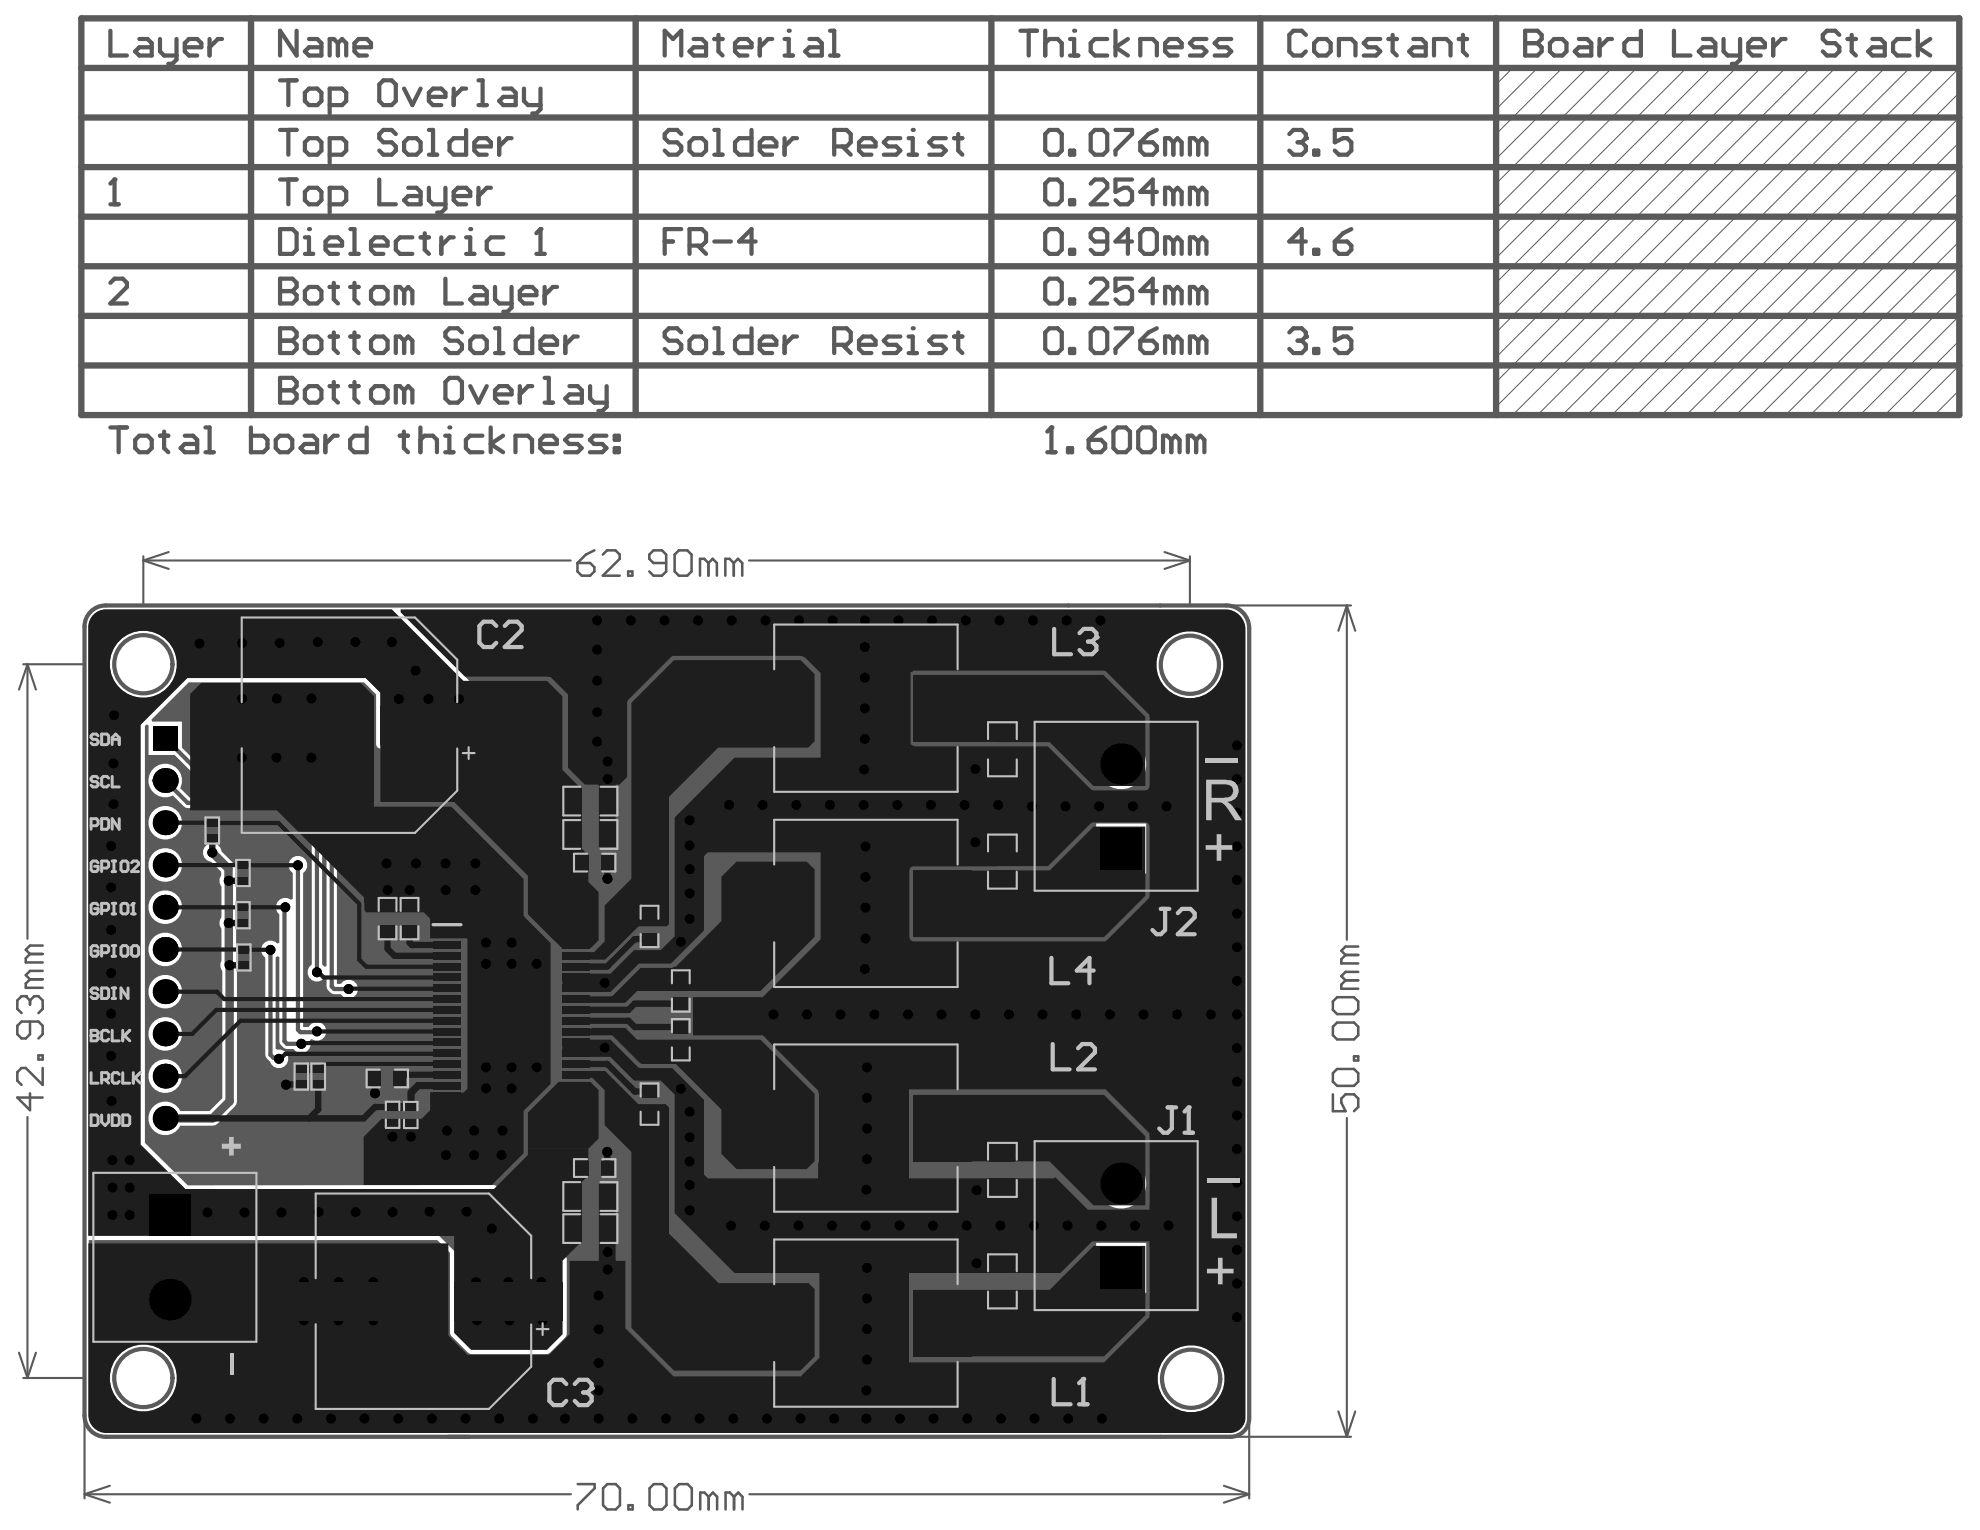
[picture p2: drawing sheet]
<svg xmlns="http://www.w3.org/2000/svg" width="279mm" height="216mm" viewBox="0 0 279 216" stroke-linecap="round" stroke-linejoin="round" font-family="sans-serif">
<g fill="none" stroke="#5a5a5a" stroke-width=".6">
<path d="M39.5 18.3h2.4M40.7 18.3v3.5M55.9 18.9l-.6-.6h-1.2l-.6 .6v.6l.6 .6h1.2l.6 .6v.5l-.6 .6h-1.2l-.6-.6M60.5 18.3h.6v3.5M65.8 18.3v3.5h-1.8l-.6-.6v-1.1l.6-.6h1.8M70.4 19.5v2.3M72.2 19.5h-.6l-1.2 1.2M43 20.1l.6-.6h1.2l.6 .6v1.1l-.6 .6h-1.2l-.6-.6zM46.5 21.8h1.8l.6-.6v-1.1l-.6-.6h-1.8v3.5M57 20.1l.6-.6h1.2l.6 .6v1.1l-.6 .6h-1.2l-.6-.6zM60.5 21.8h1.2M66.9 20.7h2.4v-.6l-.6-.6h-1.2l-.6 .6v1.1l.6 .6h1.2"/>
<path d="M93.8 34.1h1.2M96.1 32.3h-2.3v3.5M97.3 34.7h1.7l.6-.6v-1.2l-.6-.6h-1.7v3.5M98.5 34.7l1.1 1.1M100.8 34.1h2.3M106.6 34.1h-2.3l1.7-1.8v3.5M96.1 46.9l-.6-.6h-1.1l-.6 .6v.6l.6 .6h1.1l.6 .6v.5l-.6 .6h-1.1l-.6-.6M97.3 48.1l.6-.6h1.1l.6 .6v1.1l-.6 .6h-1.1l-.6-.6zM100.8 46.3h.6v3.5M100.8 49.8h1.2M106 46.3v3.5h-1.7l-.6-.6v-1.1l.6-.6h1.7M107.2 48.7h2.3v-.6l-.5-.6h-1.2l-.6 .6v1.1l.6 .6h1.2"/>
<path d="M110.7 47.5v2.3M112.5 47.5h-.6l-1.2 1.2M117.7 48.7h1.8l.5-.6v-1.2l-.5-.6h-1.8v3.5M118.9 48.7l1.1 1.1M121.2 48.7h2.3v-.6l-.5-.6h-1.2l-.6 .6v1.1l.6 .6h1.2M127 47.5h-1.7l-.6 .6 .6 .6h1.2l.5 .5-.5 .6h-1.8M128.2 49.8h1.2M128.2 47.5h.6v2.3M148.1 46.3h1.1l.6 .6v2.3l-.6 .6h-1.1l-.6-.6v-2.3zM151 49.2h.6v.6h-.6zM154.5 46.3h1.2l.5 .6v2.3l-.5 .6h-1.2l-.6-.6v-2.3zM157.4 46.3h2.3v.6l-2.3 2.3v.6"/>
<path d="M160.9 48.1h1.8l.5 .6v.5l-.5 .6h-1.2l-.6-.6zM163.2 46.3l-1.1 .6-1.2 1.2M165.6 48.1l-.6-.6h-.6v2.3M165.6 48.1v1.7M165.6 48.1l.6-.6 .5 .6v1.7M169.1 48.1l-.6-.6h-.6v2.3M169.1 48.1v1.7M169.1 48.1l.6-.6 .5 .6v1.7M176.3 200v-111.3a3.2 3.2 0 0 0-3.2-3.3h-158.2a2.98 2.98 0 0 0-3 3v111.4a2.98 2.98 0 0 0 3 2.9h158.8a2.62 2.62 0 0 0 2.6-2.6"/>
<circle cx="20.2" cy="93.7" r="4.1"/>
<circle cx="167.9" cy="93.8" r="4.1"/>
<circle cx="20.2" cy="194.5" r="4.1"/>
<circle cx="168.1" cy="194.6" r="4.1"/>
</g>
<g fill="none" stroke="#5a5a5a" stroke-width=".14">
<path d="M213.5 9.6l-2.4 2.3M217 9.6l-5.9 5.8M220.5 9.6l-9.4 9.3M224 9.6l-12.9 12.8M227.5 9.6l-16.4 16.3M231 9.6l-19.9 19.8M234.5 9.6l-23.4 23.3M238 9.6l-26.9 26.8M241.5 9.6l-30.4 30.3M245 9.6l-33.9 33.8M248.5 9.6l-37.4 37.3M252 9.6l-40.9 40.8"/>
<path d="M255.5 9.6l-44.4 44.3M259 9.6l-47.9 47.8M262.5 9.6l-49 49M266 9.6l-49 49M269.5 9.6l-49 49M273 9.6l-49 49M276.5 9.6l-49 49M276.5 13.1l-45.5 45.5M276.5 16.6l-42 42M276.5 37.6l-21 21M276.5 27.1l-31.5 31.5M276.5 34.1l-24.5 24.5"/>
<path d="M276.5 20.1l-38.5 38.5M276.5 23.6l-35 35M276.5 30.6l-28 28M276.5 55.1l-3.5 3.5M276.5 41.1l-17.5 17.5M276.5 51.6l-7 7M276.5 44.6l-14 14M276.5 48.1l-10.5 10.5M59.9 129.1h24.6v28.4h-24.6z"/>
</g>
<g fill="none" stroke="#5a5a5a" stroke-width=".89">
<path d="M11.5 2.6h265v56h-265zM11.5 16.6h265M11.5 9.6h265M35.4 2.6v56M89.7 2.6v56M139.9 2.6v56M177.8 2.6v56M211.1 2.6v56M11.5 30.6h265M11.5 37.6h265M11.5 23.6h265M11.5 51.6h265"/>
<path d="M11.5 44.6h265"/>
</g>
<path d="M65 130.4h14.4v25.8h-14.4zM66.6 130.4l-1.6 1.5" fill="none" stroke="#5a5a5a" stroke-width=".23"/>
<circle cx="128.8" cy="46.3" r=".3" fill="#5a5a5a"/>
<g fill="none" stroke="#5a5a5a" stroke-width=".6">
<path d="M144 4.3h2.3M145.2 4.3v3.5M147.5 4.3v3.5M147.5 6.1l.6-.6h1.1l.6 .6v1.7M151 5.5h.6v2.3M151 7.8h1.2M184.3 34.1h-2.4l1.8-1.8v3.5M185.4 35.2h.6v.6h-.6zM188.4 34.1h1.7l.6 .6v.5l-.6 .6h-1.2l-.5-.6zM190.7 32.3l-1.2 .6-1.1 1.2M133.5 47.5h-1.8l-.6 .6 .6 .6h1.2l.6 .5-.6 .6h-1.8M134.6 47.5h1.2"/>
<path d="M135.2 46.9v2.3l.6 .6"/>
</g>
<circle cx="151.6" cy="4.3" r=".3" fill="#5a5a5a"/>
<g fill="none" stroke="#5a5a5a" stroke-width=".6">
<path d="M156.2 5.5h-1.7l-.6 .6v1.2l.6 .5h1.7M157.4 4.3v3.5M159.2 5.5l-1.8 1.2 1.8 1.1M160.9 7.8v-2.3h1.8l.5 .6v1.7M164.4 6.7h2.3v-.6l-.5-.6h-1.2l-.6 .6v1.2l.6 .5h1.2M170.2 5.5h-1.7l-.6 .6 .6 .6h1.2l.5 .6-.5 .5h-1.8M173.7 5.5h-1.7l-.6 .6 .6 .6h1.2l.5 .6-.5 .5h-1.8M148.1 25.3h1.1l.6 .6v2.3l-.6 .6h-1.1l-.6-.6v-2.3zM151 28.2h.6v.6h-.6zM153.9 25.9l.6-.6h1.2l.5 .6v.6l-2.3 2.3h2.3M159.7 25.3h-2.3v1.8l1.2-.6h.6l.5 .6v1.1l-.5 .6h-1.2l-.6-.6M163.2 27.1h-2.3l1.8-1.8v3.5"/>
<path d="M165.6 27.1l-.6-.6h-.6v2.3M165.6 27.1l.6-.6 .5 .6v1.7M165.6 27.1v1.7M169.1 27.1l-.6-.6h-.6v2.3M169.1 27.1v1.7M169.1 27.1l.6-.6 .5 .6v1.7M15.6 60.3h2.3M16.7 60.3v3.5M19.1 62.1l.6-.6h1.1l.6 .6v1.1l-.6 .6h-1.1l-.6-.6zM22.6 61.5h1.1M23.2 60.9v2.3l.5 .6M26.1 61.5h1.1l.6 .6v1.7h-1.7l-.6-.6 .6-.5h1.7"/>
<path d="M29 60.3h.6v3.5M29 63.8h1.2M35.4 60.3v3.5h1.8l.5-.6v-1.1l-.5-.6h-1.8M38.9 62.1l.6-.6h1.2l.5 .6v1.1l-.5 .6h-1.2l-.6-.6zM43 61.5h1.2l.5 .6v1.7h-1.7l-.6-.6 .6-.5h1.7M45.9 61.5v2.3M47.7 61.5h-.6l-1.2 1.2M51.7 60.3v3.5h-1.7l-.6-.6v-1.1l.6-.6h1.7M56.4 61.5h1.2M57 60.9v2.3l.6 .6M59.3 62.1l.6-.6h1.2l.6 .6v1.7M59.3 60.3v3.5"/>
<path d="M62.8 63.8h1.2M62.8 61.5h.6v2.3"/>
</g>
<circle cx="63.4" cy="60.3" r=".3" fill="#5a5a5a"/>
<g fill="none" stroke="#5a5a5a" stroke-width=".6">
<path d="M148.1 18.3h1.1l.6 .6v2.3l-.6 .6h-1.1l-.6-.6v-2.3zM154.5 18.3h1.2l.5 .6v2.3l-.5 .6h-1.2l-.6-.6v-2.3zM157.4 18.3h2.3v.6l-2.3 2.3v.6M163.2 18.3l-1.1 .6-1.2 1.2M15.6 28.8h1.1M16.2 25.3v3.5M151 21.2h.6v.6h-.6zM160.9 20.1h1.8l.5 .6v.5l-.5 .6h-1.2l-.6-.6zM165.6 20.1l-.6-.6h-.6v2.3M165.6 20.1v1.7M165.6 20.1l.6-.6 .5 .6v1.7M169.1 20.1l-.6-.6h-.6v2.3"/>
<path d="M169.1 20.1v1.7M169.1 20.1l.6-.6 .5 .6v1.7M68.1 61.5h-1.8l-.6 .6v1.1l.6 .6h1.8M69.2 60.3v3.5M71 61.5l-1.8 1.2 1.8 1.1M72.7 63.8v-2.3h1.8l.6 .6v1.7M76.2 62.7h2.4v-.6l-.6-.6h-1.2l-.6 .6v1.1l.6 .6h1.2M82.1 61.5h-1.8l-.6 .6 .6 .6h1.2l.6 .5-.6 .6h-1.8M85.6 61.5h-1.8l-.6 .6 .6 .6h1.2l.6 .5-.6 .6h-1.8M86.7 61.5h.6v.6h-.6zM86.7 63.2h.6v.6h-.6z"/>
</g>
<circle cx="16.2" cy="25.3" r=".3" fill="#5a5a5a"/>
<g fill="none" stroke="#5a5a5a" stroke-width=".6">
<path d="M41.9 4.3v3.5l-2.4-3.5v3.5M43.6 5.5h1.2l.6 .6v1.7h-1.8l-.6-.5 .6-.6h1.8M47.7 6.1l-.6-.6h-.6v2.3M47.7 6.1v1.7M47.7 6.1l.6-.6 .6 .6v1.7M50 6.7h2.4v-.6l-.6-.6h-1.2l-.6 .6v1.2l.6 .5h1.2M16.2 25.3l-.6 .6M39.5 25.3h2.4M40.7 25.3v3.5M43 27.1l.6-.6h1.2l.6 .6v1.1l-.6 .6h-1.2l-.6-.6zM46.5 28.8h1.8l.6-.6v-1.1l-.6-.6h-1.8v3.5M53.5 25.3v3.5h2.4"/>
<path d="M57.6 26.5h1.2l.6 .6v1.7h-1.8l-.6-.6 .6-.5h1.8M60.5 26.5v1.7l.6 .6h1.8M62.9 26.5v2.9l-.6 .6h-.6M64 27.7h2.4v-.6l-.6-.6h-1.2l-.6 .6v1.1l.6 .6h1.2M67.5 26.5v2.3M69.3 26.5h-.6l-1.2 1.2M148.1 39.3h1.1l.6 .6v2.3l-.6 .6h-1.1l-.6-.6v-2.3zM153.9 39.9l.6-.6h1.2l.5 .6v.6l-2.3 2.3h2.3M159.7 39.3h-2.3v1.8l1.2-.6h.6l.5 .6v1.1l-.5 .6h-1.2l-.6-.6M39.5 53.3v3.5h1.8l.6-.6v-.5l-.6-.6h-1.8M151 42.2h.6v.6h-.6zM163.2 41.1h-2.3l1.8-1.8v3.5"/>
<path d="M165.6 41.1l-.6-.6h-.6v2.3M165.6 41.1v1.7M165.6 41.1l.6-.6 .5 .6v1.7M169.1 41.1l-.6-.6h-.6v2.3M169.1 41.1v1.7M169.1 41.1l.6-.6 .5 .6v1.7"/>
</g>
<circle cx="39.5" cy="55.1" r=".3" fill="#5a5a5a"/>
<g fill="none" stroke="#5a5a5a" stroke-width=".6">
<path d="M148.1 32.3h1.1l.6 .6v2.3l-.6 .6h-1.1l-.6-.6v-2.3zM151 35.2h.6v.6h-.6zM156.2 34.1h-1.7l-.6-.6v-.6l.6-.6h1.2l.5 .6v2.3l-.5 .6h-1.2l-.6-.6M159.7 34.1h-2.3l1.8-1.8v3.5M161.5 32.3h1.2l.5 .6v2.3l-.5 .6h-1.2l-.6-.6v-2.3zM165.6 34.1l-.6-.6h-.6v2.3M165.6 34.1v1.7M165.6 34.1l.6-.6 .5 .6v1.7M169.1 34.1l-.6-.6h-.6v2.3M169.1 34.1v1.7M169.1 34.1l.6-.6 .5 .6v1.7M39.5 53.3h1.8l.6 .6v.6l-.6 .6h-1.8"/>
<path d="M39.5 46.3v3.5h1.8l.6-.6v-.5l-.6-.6h-1.8M43 55.1l.6-.6h1.2l.6 .6v1.1l-.6 .6h-1.2l-.6-.6zM46.5 54.5h1.2M47.1 53.9v2.3l.6 .6M49.4 54.5h1.2M50 53.9v2.3l.6 .6M52.4 55.1l.5-.6h1.2l.6 .6v1.1l-.6 .6h-1.2l-.5-.6zM57 55.1l-.6-.6h-.5v2.3M57 55.1v1.7M57 55.1l.6-.6 .6 .6v1.7M62.9 53.9l.5-.6h1.2l.6 .6v2.3l-.6 .6h-1.2l-.5-.6zM66.4 54.5l1.1 2.3 1.2-2.3"/>
<path d="M69.9 55.7h2.3v-.6l-.6-.6h-1.2l-.5 .6v1.1l.5 .6h1.2M73.4 54.5v2.3M75.1 54.5h-.6l-1.1 1.2M76.9 53.3h.5v3.5M76.9 56.8h1.1M80.4 54.5h1.1l.6 .6v1.7h-1.7l-.6-.6 .6-.5h1.7M83.3 54.5v1.7l.6 .6h1.7M85.6 54.5v2.9l-.6 .6h-.6"/>
</g>
<circle cx="39.5" cy="48.1" r=".3" fill="#5a5a5a"/>
<g fill="none" stroke="#5a5a5a" stroke-width=".6">
<path d="M39.5 46.3h1.8l.6 .6v.6l-.6 .6h-1.8M43 48.1l.6-.6h1.2l.6 .6v1.1l-.6 .6h-1.2l-.6-.6zM46.5 47.5h1.2M47.1 46.9v2.3l.6 .6M49.4 47.5h1.2M50 46.9v2.3l.6 .6M52.4 48.1l.5-.6h1.2l.6 .6v1.1l-.6 .6h-1.2l-.5-.6zM57 48.1l-.6-.6h-.5v2.3M57 48.1v1.7M57 48.1l.6-.6 .6 .6v1.7M65.2 46.9l-.6-.6h-1.2l-.5 .6v.6l.5 .6h1.2l.6 .6v.5l-.6 .6h-1.2l-.5-.6M66.4 48.1l.5-.6h1.2l.6 .6v1.1l-.6 .6h-1.2l-.5-.6z"/>
<path d="M69.9 46.3h.5v3.5M69.9 49.8h1.1M75.1 46.3v3.5h-1.7l-.6-.6v-1.1l.6-.6h1.7M76.3 48.7h2.3v-.6l-.6-.6h-1.1l-.6 .6v1.1l.6 .6h1.1M79.8 47.5v2.3M81.5 47.5h-.6l-1.1 1.2M181.9 46.9l.6-.6h1.2l.6 .6v.6"/>
</g>
<circle cx="184.3" cy="47.5" r=".3" fill="#5a5a5a"/>
<path d="M215.2 4.3v3.5h1.8l.5-.5v-.6l-.5-.6h-1.8M183.1 48.1h.6M183.7 48.1l.6 .6v.5l-.6 .6h-1.2l-.6-.6M184.3 47.5l-.6 .6M185.4 49.2h.6v.6h-.6zM190.7 46.3h-2.3v1.8l1.1-.6h.6l.6 .6v1.1l-.6 .6h-1.2l-.5-.6" fill="none" stroke="#5a5a5a" stroke-width=".6"/>
<circle cx="215.2" cy="6.1" r=".3" fill="#5a5a5a"/>
<g fill="none" stroke="#5a5a5a" stroke-width=".6">
<path d="M215.2 4.3h1.8l.5 .6v.6l-.5 .6h-1.8M218.7 6.1l.6-.6h1.2l.5 .6v1.2l-.5 .5h-1.2l-.6-.5zM222.8 5.5h1.2l.5 .6v1.7h-1.7l-.6-.5 .6-.6h1.7M225.7 5.5v2.3M227.5 5.5h-.6l-1.2 1.2M231.5 4.3v3.5h-1.7l-.6-.5v-1.2l.6-.6h1.7M236.2 4.3v3.5h2.3M240.3 5.5h1.2l.5 .6v1.7h-1.7l-.6-.5 .6-.6h1.7M243.2 5.5v1.8l.6 .5h1.7M245.5 5.5v2.9l-.5 .6h-.6M246.7 6.7h2.3v-.6l-.5-.6h-1.2l-.6 .6v1.2l.6 .5h1.2M250.2 5.5v2.3"/>
<path d="M252 5.5h-.6l-1.2 1.2M259.5 4.9l-.5-.6h-1.2l-.6 .6v.6l.6 .6h1.2l.5 .6v.6l-.5 .5h-1.2l-.6-.5M260.7 5.5h1.2M261.3 4.9v2.4l.6 .5M264.2 5.5h1.2l.6 .6v1.7h-1.8l-.6-.5 .6-.6h1.8M269.5 5.5h-1.8l-.6 .6v1.2l.6 .5h1.8M270.6 4.3v3.5M272.4 5.5l-1.8 1.2 1.8 1.1M15.6 39.9l.6-.6h1.1l.6 .6v.6l-2.3 2.3h2.3M39.5 32.3h1.8l.6 .6v2.3l-.6 .6h-1.8zM43 35.8h1.2M43 33.5h.6v2.3"/>
</g>
<circle cx="43.6" cy="32.3" r=".3" fill="#5a5a5a"/>
<path d="M45.9 34.7h2.4v-.6l-.6-.6h-1.2l-.6 .6v1.1l.6 .6h1.2M49.4 35.8h1.2M49.4 32.3h.6v3.5M52.4 34.7h2.3v-.6l-.6-.6h-1.2l-.5 .6v1.1l.5 .6h1.2M58.2 33.5h-1.8l-.5 .6v1.1l.5 .6h1.8M59.4 33.5h1.1M59.9 32.9v2.3l.6 .6M62.3 33.5v2.3M64 33.5h-.6l-1.1 1.2M65.8 35.8h1.1M65.8 33.5h.6v2.3" fill="none" stroke="#5a5a5a" stroke-width=".6"/>
<circle cx="66.4" cy="32.3" r=".3" fill="#5a5a5a"/>
<path d="M71 33.5h-1.7l-.6 .6v1.1l.6 .6h1.7M75.7 35.8h1.2M76.3 32.3v3.5" fill="none" stroke="#5a5a5a" stroke-width=".6"/>
<circle cx="76.3" cy="32.3" r=".3" fill="#5a5a5a"/>
<path d="M93.8 7.8v-3.5l1.2 1.2 1.1-1.2v3.5M97.9 5.5h1.1l.6 .6v1.7h-1.7l-.6-.5 .6-.6h1.7M100.8 5.5h1.2M101.4 4.9v2.4l.6 .5M103.7 6.7h2.3v-.6l-.5-.6h-1.2l-.6 .6v1.2l.6 .5h1.2M107.2 5.5v2.3M109 5.5h-.6l-1.2 1.2M110.7 5.5h.6v2.3M110.7 7.8h1.2M76.3 32.3l-.6 .6" fill="none" stroke="#5a5a5a" stroke-width=".6"/>
<circle cx="111.3" cy="4.3" r=".3" fill="#5a5a5a"/>
<g fill="none" stroke="#5a5a5a" stroke-width=".6">
<path d="M15.6 4.3v3.5h2.3M19.7 5.5h1.1l.6 .6v1.7h-1.7l-.6-.5 .6-.6h1.7M22.6 5.5v1.8l.6 .5h1.7M24.9 5.5v2.9l-.6 .6h-.6M26.1 6.7h2.3v-.6l-.6-.6h-1.1l-.6 .6v1.2l.6 .5h1.1M29.6 5.5v2.3M31.3 5.5h-.6l-1.1 1.2M39.5 11.3h2.4M40.7 11.3v3.5M43 13.1l.6-.6h1.2l.6 .6v1.2l-.6 .5h-1.2l-.6-.5zM46.5 14.8h1.8l.6-.5v-1.2l-.6-.6h-1.8v3.5M54.1 11.3h1.2l.6 .6v2.4l-.6 .5h-1.2l-.6-.5v-2.4z"/>
<path d="M57 12.5l1.2 2.3 1.2-2.3M60.5 13.7h2.4v-.6l-.6-.6h-1.2l-.6 .6v1.2l.6 .5h1.2M64 12.5v2.3M65.8 12.5h-.6l-1.2 1.2M67.5 11.3h.6v3.5M67.5 14.8h1.2M71 12.5h1.2l.6 .6v1.7h-1.8l-.6-.5 .6-.6h1.8M73.9 12.5v1.8l.6 .5h1.8M76.3 12.5v2.9l-.6 .6h-.6M114.2 5.5h1.2l.6 .6v1.7h-1.8l-.6-.5 .6-.6h1.8M117.1 7.8h1.2M117.1 4.3h.6v3.5"/>
<path d="M184.3 4.9l-.6-.6h-1.2l-.6 .6v2.4l.6 .5h1.2l.6-.5M185.4 6.1l.6-.6h1.2l.6 .6v1.2l-.6 .5h-1.2l-.6-.5zM188.9 7.8v-2.3h1.8l.6 .6v1.7M194.8 5.5h-1.8l-.6 .6 .6 .6h1.2l.6 .6-.6 .5h-1.8M195.9 5.5h1.2M196.5 4.9v2.4l.6 .5M199.4 5.5h1.2l.6 .6v1.7h-1.8l-.5-.5 .5-.6h1.8M202.4 7.8v-2.3h1.7l.6 .6v1.7M205.9 5.5h1.1M206.4 4.9v2.4l.6 .5M39.5 39.3v3.5h1.8l.6-.6v-.5l-.6-.6h-1.8"/>
</g>
<circle cx="39.5" cy="41.1" r=".3" fill="#5a5a5a"/>
<g fill="none" stroke="#5a5a5a" stroke-width=".6">
<path d="M96.1 18.9l-.6-.6h-1.1l-.6 .6v.6l.6 .6h1.1l.6 .6v.5l-.6 .6h-1.1l-.6-.6M100.8 18.3h.6v3.5M106 18.3v3.5h-1.7l-.6-.6v-1.1l.6-.6h1.7M110.7 19.5v2.3M112.5 19.5h-.6l-1.2 1.2M127 19.5h-1.7l-.6 .6 .6 .6h1.2l.5 .5-.5 .6h-1.8M128.2 19.5h.6v2.3M39.5 39.3h1.8l.6 .6v.6l-.6 .6h-1.8M47.1 39.9v2.3l.6 .6M50 39.9v2.3l.6 .6M62.9 39.3v3.5h2.3M97.3 20.1l.6-.6h1.1l.6 .6v1.1l-.6 .6h-1.1l-.6-.6z"/>
<path d="M100.8 21.8h1.2M107.2 20.7h2.3v-.6l-.5-.6h-1.2l-.6 .6v1.1l.6 .6h1.2M117.7 20.7h1.8l.5-.6v-1.2l-.5-.6h-1.8v3.5M118.9 20.7l1.1 1.1M121.2 20.7h2.3v-.6l-.5-.6h-1.2l-.6 .6v1.1l.6 .6h1.2M128.2 21.8h1.2M43 41.1l.6-.6h1.2l.6 .6v1.1l-.6 .6h-1.2l-.6-.6zM46.5 40.5h1.2M49.4 40.5h1.2M52.4 41.1l.5-.6h1.2l.6 .6v1.1l-.6 .6h-1.2l-.5-.6zM57 41.1l-.6-.6h-.5v2.3M57 41.1v1.7"/>
<path d="M57 41.1l.6-.6 .6 .6v1.7M66.9 40.5h1.2l.6 .6v1.7h-1.8l-.5-.6 .5-.5h1.8M69.9 40.5v1.7l.5 .6h1.8M72.2 40.5v2.9l-.6 .6h-.6M73.4 41.7h2.3v-.6l-.6-.6h-1.2l-.5 .6v1.1l.5 .6h1.2M76.9 40.5v2.3M78.6 40.5h-.6l-1.1 1.2"/>
</g>
<circle cx="128.8" cy="18.3" r=".3" fill="#5a5a5a"/>
<path d="M133.5 19.5h-1.8l-.6 .6 .6 .6h1.2l.6 .5-.6 .6h-1.8M134.6 19.5h1.2M135.2 18.9v2.3l.6 .6M181.9 18.9l.6-.6h1.2l.6 .6v.6" fill="none" stroke="#5a5a5a" stroke-width=".6"/>
<circle cx="184.3" cy="19.5" r=".3" fill="#5a5a5a"/>
<path d="M184.3 19.5l-.6 .6M190.7 18.3h-2.3v1.8l1.1-.6h.6l.6 .6v1.1l-.6 .6h-1.2l-.5-.6M183.1 20.1h.6M183.7 20.1l.6 .6v.5l-.6 .6h-1.2l-.6-.6M185.4 21.2h.6v.6h-.6zM147.8 63.8h1.2M148.4 60.3v3.5" fill="none" stroke="#5a5a5a" stroke-width=".6"/>
<circle cx="148.4" cy="60.3" r=".3" fill="#5a5a5a"/>
<path d="M148.4 60.3l-.6 .6M150.7 63.2h.6v.6h-.6zM153.6 62.1h1.8l.6 .6v.5l-.6 .6h-1.2l-.6-.6zM156 60.3l-1.2 .6-1.2 1.2M157.7 60.3h1.2l.6 .6v2.3l-.6 .6h-1.2l-.6-.6v-2.3zM161.2 60.3h1.2l.6 .6v2.3l-.6 .6h-1.2l-.6-.6v-2.3zM165.3 62.1l-.6-.6h-.6v2.3M165.3 62.1v1.7M165.3 62.1l.6-.6 .6 .6v1.7M168.8 62.1l-.6-.6h-.6v2.3M168.8 62.1v1.7M168.8 62.1l.6-.6 .6 .6v1.7" fill="none" stroke="#5a5a5a" stroke-width=".6"/>
<g fill="none" stroke="#5a5a5a" stroke-width=".3">
<path d="M20.2 79.1l3.6 1.2M20.2 79.1h60.3M20.2 78.5v6.9M23.8 77.9l-3.6 1.2M105.7 79.1h62.2M164.3 77.9l3.6 1.2M167.9 79.1l-3.6 1.2M167.9 78.5v7M3.3 93.7h8.6M3.9 93.7l1.2 3.6M3.9 93.7l-1.2 3.6M3.9 93.7v38.8"/>
<path d="M173.7 85.4h16.9M190.1 85.4l1.1 3.6M190.1 85.4l-1.2 3.6M190.1 85.4v47.2M3.9 157.6v36.9M190.1 157.8v44.9M2.7 190.9l1.2 3.6M3.3 194.5h8.6M5.1 190.9l-1.2 3.6M188.9 199.2l1.2 3.5M191.2 199.2l-1.1 3.5M11.9 210.9l3.6 1.1"/>
<path d="M11.9 210.9h68.7M11.9 200.4v11M15.5 209.7l-3.6 1.2M105.7 210.9h70.6M172.7 209.7l3.6 1.2M174.2 202.7h16.4M176.3 210.9l-3.6 1.1M176.3 200.6v10.8"/>
</g>
<g fill="none" stroke="#5a5a5a" stroke-width=".36">
<path d="M81.5 79.4h1.8l.6 .6v.6l-.6 .6h-1.2l-.6-.6zM83.9 77.7l-1.2 .6-1.2 1.1M85.1 78.3l.6-.6h1.2l.5 .6v.6l-2.3 2.3h2.3M94 79.4h-1.8l-.6-.5v-.6l.6-.6h1.2l.6 .6v2.3l-.6 .6h-1.2l-.6-.6M95.2 78.3l.6-.6h1.2l.6 .6v2.3l-.6 .6h-1.2l-.6-.6zM100 79.4l-.6-.5h-.6v2.3M100 79.4v1.8M100 79.4l.6-.5 .6 .5v1.8M103.5 79.4l-.6-.5h-.5v2.3M103.5 79.4v1.8M103.5 79.4l.6-.5 .6 .5v1.8M88.6 80.6h.6v.6h-.6z"/>
<path d="M3.6 140.6h-.6l-.6 .6v1.2l.6 .6M4.2 154.3v2.4l-1.8-1.8h3.6M4.2 144.2v1.7l-.6 .6h-.6l-.6-.6v-1.2l.6-.5h2.4l.6 .5v1.2l-.6 .6M5.4 148.9h.6v.6h-.6zM6 150.7v2.4l-2.4-2.4h-.6l-.6 .6v1.2l.6 .6"/>
</g>
<circle cx="3.6" cy="140.6" r=".18" fill="#5a5a5a"/>
<g fill="none" stroke="#5a5a5a" stroke-width=".36">
<path d="M4.2 138.2l-.6 .6v.6h2.4M4.2 134.6l-.6 .6v.6h2.4M4.2 138.2h1.8M4.2 134.6h1.8M6 137h-1.8l-.6 .6 .6 .6M6 133.4h-1.8l-.6 .6 .6 .6M189.9 134.8l-.6 .6v.6h2.4M189.9 138.3l-.6 .6v.6h2.4M189.9 138.3h1.8M189.9 134.8h1.8M191.7 137.1h-1.8l-.6 .6 .6 .6M191.7 133.6h-1.8l-.6 .6 .6 .6"/>
<path d="M3.6 140.6l.6 .6M4.2 141.2v.6M4.2 141.2l.6-.6h.6l.6 .6v1.2l-.6 .6M188.1 141.3l.6-.6h2.4l.6 .6v1.2l-.6 .6h-2.4l-.6-.6zM188.1 144.9l.6-.6h2.4l.6 .6v1.2l-.6 .6h-2.4l-.6-.6zM188.1 151.4l.6-.6h2.4l.6 .6v1.2l-.6 .6h-2.4l-.6-.6zM188.1 154.4v2.4h1.8l-.6-1.2v-.6l.6-.6h1.2l.6 .6v1.2l-.6 .6M191.1 149.1h.6v.6h-.6zM81.5 209.4h2.4v.6l-2.4 2.4v.6M85.1 210l.6-.6h1.2l.6 .6v2.4l-.6 .6h-1.2l-.6-.6zM88.7 212.4h.6v.6h-.6zM92.3 209.4h1.1l.6 .6v2.4l-.6 .6h-1.1l-.6-.6v-2.4z"/>
<path d="M95.8 209.4h1.2l.6 .6v2.4l-.6 .6h-1.2l-.6-.6v-2.4zM100 211.2l-.6-.6h-.6v2.4M100 211.2v1.8M100 211.2l.6-.6 .6 .6v1.8M103.6 211.2l-.6-.6h-.6v2.4M103.6 211.2v1.8M103.6 211.2l.6-.6 .6 .6v1.8"/>
</g>
<g fill="#5a5a5a">
<path d="M24.6 167.9l45-.1 9.8 9.9v10.6l-2.3 2.2-10.7-.1-2.3-2.3v-11.6l-2.1-2.1h-37.4z"/>
<path d="M20.4 102.5l.3-.3 .3 .1v4.2h3.6l5.5 5.4 12.3 .1 3.7 3.7v20.6l-.3 .1-.3-.3v-19.9l-.3-.5-3.1-3.1h-15.3l-1.4-1.4a2.37 2.37 0 0 0-1.7-3.4 2.37 2.37 0 0 0-2.7 2.7 2.37 2.37 0 0 0 3.4 1.7l1.6 1.6 .5 .2h15l2.5 2.5v19.6a1.32 1.32 0 0 0-.2 2 1.32 1.32 0 0 0 2-.1l.3 .1v1.1a1.35 1.35 0 0 0 1.1 1.1h.9a1.33 1.33 0 0 0 2 .3 1.33 1.33 0 0 0 0-2 1.33 1.33 0 0 0-2 .2h-.6v-23.7l-4.5-4.5-12.3-.1-5-5v-3.7h-4.2l-.1-.2v-.1l5.2-5.2h24.8l1.7 1.7v7l.1 .4 .1 .1 .4 .1h15.2l.4-.1 .1-.1 .1-.4v-5.3l-.1-.4-12.4-12.5 .1-.3h115.5a2.65 2.65 0 0 1 2.7 2.7v110.9a1.77 1.77 0 0 1-1.8 1.8h-158.8a2.37 2.37 0 0 1-2.2-2.4v-24.5h49.2l1.8 1.8v11.4l.2 .4 2.4 2.3 .5 .2h10.7l.3-.2 2.2-2.2 .2-.5v-10.5l-.1-.4-10-10h-43.4l-6.1-6zM163.2 93.8a4.7 4.7 0 0 0 9.4 0 4.7 4.7 0 0 0-9.4 0zM154.7 107.8a3.6 3.6 0 0 0 7.1 0 3.6 3.6 0 0 0-7.1 0zM20.9 116.1a2.4 2.4 0 0 0 4.8 0 2.4 2.4 0 0 0-4.8 0zM154.7 116.2v7.1h7v-7.1zM20.9 122.1a2.4 2.4 0 0 0 4.8 0 2.4 2.4 0 0 0-4.8 0zM40.9 121.4a1.32 1.32 0 0 0 .4 1.8v3.6l-.3 .2a1.31 1.31 0 0 0-1.8 .2 1.31 1.31 0 0 0 .2 1.8v4l-.3 .1a1.31 1.31 0 0 0-2 .1 1.31 1.31 0 0 0 .3 1.9v13.7a1.48 1.48 0 0 0 .7 1 1.32 1.32 0 0 0 1.6 .9 1.32 1.32 0 0 0 1-1.6 1.32 1.32 0 0 0-1.6-1l-.2-.1v-12.9l.2-.2 .3 .1v11.9a1.35 1.35 0 0 0 1.1 1.1h.9a1.31 1.31 0 0 0 1.7 .5 1.31 1.31 0 0 0 .6-1.7l.3-.2a1.32 1.32 0 0 0 1.8-.3 1.32 1.32 0 0 0-.4-1.9 1.32 1.32 0 0 0-1.8 .5h-.8v-21.7a1.33 1.33 0 0 0 .2-2 1.33 1.33 0 0 0-2.1 .2zM20.9 128a2.4 2.4 0 0 0 4.8 0 2.4 2.4 0 0 0-4.8 0zM20.9 134a2.4 2.4 0 0 0 4.8 0 2.4 2.4 0 0 0-4.8 0zM20.9 139.9a2.4 2.4 0 0 0 4.8 0 2.4 2.4 0 0 0-4.8 0zM20.9 145.9a2.4 2.4 0 0 0 4.8 0 2.4 2.4 0 0 0-4.8 0zM20.9 151.9a2.4 2.4 0 0 0 4.8 0 2.4 2.4 0 0 0-4.8 0zM28.9 119.6a1.31 1.31 0 0 0 .9 2l1.4 1.4v.5a1.27 1.27 0 0 0 .1 1.6v4.3a1.25 1.25 0 0 0 0 1.7v4.5a1.22 1.22 0 0 0 .1 1.4v18l-1.8 1.8h-4.2a2.37 2.37 0 0 0-3.6-.8 2.37 2.37 0 0 0 0 3.7 2.37 2.37 0 0 0 3.6-.9h4.6h.4l.3-.3 2.7-2.7v-.4v-18.4a1.24 1.24 0 0 0-.1-1.7v-4.2a1.25 1.25 0 0 0 0-1.7v-4.3a1.24 1.24 0 0 0 0-1.7l-.1-1.2-1.9-2.1a1.31 1.31 0 0 0-1-1.1 1.31 1.31 0 0 0-1.4 .6zM154.7 167a3.6 3.6 0 0 0 7.1 0 3.6 3.6 0 0 0-7.1 0zM154.7 175.4v7h7v-7zM15.5 194.5a4.8 4.8 0 0 0 9.5 0 4.8 4.8 0 0 0-9.5 0zM163.4 194.6a4.7 4.7 0 0 0 9.4 0 4.7 4.7 0 0 0-9.4 0z"/>
<path d="M13 86.9a2.52 2.52 0 0 1 1.7-.9h40.6l13.6 13.7v5.3h-15.2v-7.3l-2.1-2h-25.2l-6.6 6.5v59.3l7.1 7v5.9h-14.4v-85.9a2.4 2.4 0 0 1 .5-1.6zM15.5 93.7a4.8 4.8 0 0 0 9.5 0 4.8 4.8 0 0 0-9.5 0z"/>
</g>
<path d="M21.7 110.1h1.6l3.2 3.2h15.3l2.9 2.9v21M23.3 104.2l7.1 7.1h12.3l4.1 4.1v23.8l.4 .4h2M38.2 134.2v14.6l.4 .5h.6l.2 .1M40.3 128.3l-.2 .1v18.5l.4 .4h2M42 122.1v23.2l.4 .4h2.2l.1-.2" fill="none" stroke="#5a5a5a" stroke-width=".6"/>
<path d="M30 120.3l2.2 2.3 .1 13.4 .1 .1v19.3l-2.4 2.4h-6.7" fill="none" stroke="#5a5a5a" stroke-width="1.2"/>
<g fill="#000">
<circle cx="28.1" cy="90.8" r=".7"/>
<circle cx="34.2" cy="98.6" r=".7"/>
<circle cx="34.2" cy="90.7" r=".7"/>
<circle cx="39.1" cy="98.6" r=".7"/>
<circle cx="39.5" cy="90.7" r=".7"/>
<circle cx="44" cy="98.6" r=".7"/>
<circle cx="44.8" cy="90.6" r=".7"/>
<circle cx="50.2" cy="90.6" r=".7"/>
<circle cx="55.3" cy="90.6" r=".7"/>
<circle cx="56.3" cy="98.6" r=".7"/>
<circle cx="58.6" cy="94.6" r=".7"/>
<circle cx="60.5" cy="98.6" r=".7"/>
<circle cx="64.8" cy="98.6" r=".7"/>
<circle cx="84.3" cy="87.6" r=".7"/>
<circle cx="84.3" cy="96.1" r=".7"/>
<circle cx="84.3" cy="91.7" r=".7"/>
<circle cx="89" cy="87.6" r=".7"/>
<circle cx="93.8" cy="87.6" r=".7"/>
<circle cx="98.5" cy="87.6" r=".7"/>
<circle cx="103.3" cy="87.6" r=".7"/>
<circle cx="108" cy="87.6" r=".7"/>
<circle cx="112.8" cy="87.6" r=".7"/>
<circle cx="117.5" cy="87.6" r=".7"/>
<circle cx="122" cy="91.3" r=".7"/>
<circle cx="122" cy="87.6" r=".7"/>
<circle cx="122" cy="95.6" r=".7"/>
<circle cx="122" cy="99.9" r=".7"/>
<circle cx="126.8" cy="87.6" r=".7"/>
<circle cx="131.5" cy="87.6" r=".7"/>
<circle cx="136.3" cy="87.6" r=".7"/>
<circle cx="141" cy="87.6" r=".7"/>
<circle cx="145.8" cy="87.6" r=".7"/>
<circle cx="150.5" cy="87.6" r=".7"/>
<circle cx="155.3" cy="87.6" r=".7"/>
<circle cx="15.7" cy="119.4" r=".7"/>
<circle cx="16" cy="113.5" r=".7"/>
<circle cx="16" cy="107.8" r=".7"/>
<circle cx="16.1" cy="100.9" r=".7"/>
<circle cx="23.3" cy="116.1" r="1.76"/>
<circle cx="23.3" cy="110.1" r="1.76"/>
<circle cx="34.1" cy="106.9" r=".7"/>
<circle cx="39" cy="106.9" r=".7"/>
<circle cx="43.9" cy="106.9" r=".7"/>
<circle cx="84.3" cy="100.5" r=".7"/>
<circle cx="84.3" cy="104.7" r=".7"/>
<circle cx="85.8" cy="109.9" r=".7"/>
<circle cx="85.8" cy="107.4" r=".7"/>
<circle cx="97.3" cy="119.3" r=".7"/>
<circle cx="97.3" cy="115.8" r=".7"/>
<circle cx="102.9" cy="113.6" r=".7"/>
<circle cx="107.6" cy="113.6" r=".7"/>
<circle cx="112.4" cy="113.6" r=".7"/>
<circle cx="117.1" cy="113.6" r=".7"/>
<circle cx="121.9" cy="113.6" r=".7"/>
<circle cx="121.9" cy="108.6" r=".7"/>
<circle cx="122" cy="104.3" r=".7"/>
<circle cx="122.1" cy="119.4" r=".7"/>
<circle cx="126.6" cy="113.6" r=".7"/>
<circle cx="131.4" cy="113.6" r=".7"/>
<circle cx="136.1" cy="113.6" r=".7"/>
<circle cx="137.6" cy="118.8" r=".7"/>
<circle cx="137.6" cy="108.5" r=".7"/>
<circle cx="140.9" cy="113.6" r=".7"/>
<circle cx="145.6" cy="113.8" r=".7"/>
<circle cx="150.4" cy="113.8" r=".7"/>
<circle cx="155.1" cy="113.8" r=".7"/>
<circle cx="158.2" cy="107.8" r="2.93"/>
<circle cx="159.9" cy="113.8" r=".7"/>
<circle cx="164.6" cy="113.8" r=".7"/>
<circle cx="174.5" cy="105.2" r=".7"/>
<circle cx="174.5" cy="114.7" r=".7"/>
<circle cx="174.5" cy="119.4" r=".7"/>
<circle cx="174.5" cy="109.9" r=".7"/>
<circle cx="15.7" cy="125.2" r=".7"/>
<circle cx="15.7" cy="137.3" r=".7"/>
<circle cx="15.7" cy="131.2" r=".7"/>
<circle cx="23.3" cy="139.9" r="1.76"/>
<circle cx="23.3" cy="122.1" r="1.76"/>
<circle cx="23.3" cy="134" r="1.76"/>
<circle cx="23.3" cy="128" r="1.76"/>
<circle cx="30" cy="120.3" r=".7"/>
<circle cx="32.3" cy="124.3" r=".7"/>
<circle cx="32.3" cy="130.2" r=".7"/>
<circle cx="32.4" cy="136.2" r=".7"/>
<circle cx="38.2" cy="134" r=".7"/>
<circle cx="40.3" cy="128" r=".7"/>
<circle cx="42" cy="122.1" r=".7"/>
<circle cx="44.7" cy="137.2" r=".7"/>
<circle cx="49.2" cy="139.6" r=".7"/>
<circle cx="54.5" cy="121.8" r=".7"/>
<circle cx="54.7" cy="125.6" r=".7"/>
<circle cx="57.8" cy="125.6" r=".7"/>
<circle cx="58.7" cy="121.8" r=".7"/>
<circle cx="62.9" cy="121.8" r=".7"/>
<circle cx="62.9" cy="125.6" r=".7"/>
<circle cx="67.1" cy="121.8" r=".7"/>
<circle cx="67.1" cy="125.6" r=".7"/>
<circle cx="68.6" cy="133" r=".7"/>
<circle cx="68.6" cy="139.3" r=".7"/>
<circle cx="68.6" cy="136" r=".7"/>
<circle cx="72.2" cy="133" r=".7"/>
<circle cx="72.2" cy="139.3" r=".7"/>
<circle cx="72.2" cy="136" r=".7"/>
<circle cx="75.7" cy="139.3" r=".7"/>
<circle cx="75.7" cy="136" r=".7"/>
<circle cx="85.3" cy="138.7" r=".7"/>
<circle cx="85.7" cy="124" r=".7"/>
<circle cx="96.1" cy="132.9" r=".7"/>
<circle cx="97.3" cy="122.7" r=".7"/>
<circle cx="97.3" cy="129.7" r=".7"/>
<circle cx="97.3" cy="126.1" r=".7"/>
<circle cx="122" cy="136.7" r=".7"/>
<circle cx="122.1" cy="128.1" r=".7"/>
<circle cx="122.1" cy="123.8" r=".7"/>
<circle cx="122.1" cy="132.4" r=".7"/>
<circle cx="174.5" cy="128.9" r=".7"/>
<circle cx="174.5" cy="133.7" r=".7"/>
<circle cx="174.5" cy="138.4" r=".7"/>
<circle cx="174.5" cy="124.2" r=".7"/>
<circle cx="15.7" cy="149" r=".7"/>
<circle cx="15.7" cy="143" r=".7"/>
<circle cx="15.7" cy="155.4" r=".7"/>
<circle cx="23.3" cy="151.9" r="1.76"/>
<circle cx="23.3" cy="145.9" r="1.76"/>
<circle cx="23.3" cy="157.8" r="1.76"/>
<circle cx="39.4" cy="149.4" r=".7"/>
<circle cx="40.4" cy="153.1" r=".7"/>
<circle cx="42.5" cy="147.3" r=".7"/>
<circle cx="44.7" cy="145.5" r=".7"/>
<circle cx="52.9" cy="154.3" r=".7"/>
<circle cx="63.1" cy="159.6" r=".7"/>
<circle cx="66.9" cy="159.6" r=".7"/>
<circle cx="68.6" cy="150.6" r=".7"/>
<circle cx="68.6" cy="143" r=".7"/>
<circle cx="68.6" cy="147.2" r=".7"/>
<circle cx="68.6" cy="153.6" r=".7"/>
<circle cx="70.9" cy="159.6" r=".7"/>
<circle cx="72.2" cy="150.6" r=".7"/>
<circle cx="72.2" cy="143" r=".7"/>
<circle cx="72.2" cy="147.2" r=".7"/>
<circle cx="72.2" cy="153.6" r=".7"/>
<circle cx="75.7" cy="150.6" r=".7"/>
<circle cx="75.7" cy="147.2" r=".7"/>
<circle cx="75.7" cy="143" r=".7"/>
<circle cx="85.3" cy="147.8" r=".7"/>
<circle cx="96.1" cy="153.6" r=".7"/>
<circle cx="97.3" cy="156.9" r=".7"/>
<circle cx="109.1" cy="143.2" r=".7"/>
<circle cx="113.9" cy="143.2" r=".7"/>
<circle cx="118.6" cy="143.2" r=".7"/>
<circle cx="122.3" cy="150.6" r=".7"/>
<circle cx="122.3" cy="159.2" r=".7"/>
<circle cx="122.3" cy="154.9" r=".7"/>
<circle cx="123.4" cy="143.2" r=".7"/>
<circle cx="128.1" cy="143.2" r=".7"/>
<circle cx="132.9" cy="143.2" r=".7"/>
<circle cx="137.6" cy="143.2" r=".7"/>
<circle cx="142.4" cy="143.2" r=".7"/>
<circle cx="147.1" cy="143.2" r=".7"/>
<circle cx="151.9" cy="143.2" r=".7"/>
<circle cx="156.6" cy="143.2" r=".7"/>
<circle cx="161.4" cy="143.2" r=".7"/>
<circle cx="166.1" cy="143.2" r=".7"/>
<circle cx="170.9" cy="143.2" r=".7"/>
<circle cx="174.5" cy="157.4" r=".7"/>
<circle cx="174.5" cy="152.6" r=".7"/>
<circle cx="174.5" cy="143.2" r=".7"/>
<circle cx="174.5" cy="147.9" r=".7"/>
<circle cx="15.9" cy="167.6" r=".7"/>
<circle cx="15.9" cy="171.5" r=".7"/>
<circle cx="15.9" cy="163.7" r=".7"/>
<circle cx="18.3" cy="167.6" r=".7"/>
<circle cx="18.3" cy="171.5" r=".7"/>
<circle cx="18.3" cy="163.7" r=".7"/>
<circle cx="29.3" cy="171.1" r=".7"/>
<circle cx="34.5" cy="171.1" r=".7"/>
<circle cx="39.7" cy="171.1" r=".7"/>
<circle cx="45" cy="171" r=".7"/>
<circle cx="50.2" cy="171" r=".7"/>
<circle cx="55.4" cy="171" r=".7"/>
<circle cx="55.4" cy="160.4" r=".7"/>
<circle cx="58" cy="160.4" r=".7"/>
<circle cx="60.6" cy="171" r=".7"/>
<circle cx="62.9" cy="163" r=".7"/>
<circle cx="65.8" cy="171" r=".7"/>
<circle cx="66.9" cy="163" r=".7"/>
<circle cx="69.4" cy="173.4" r=".7"/>
<circle cx="70.8" cy="163" r=".7"/>
<circle cx="85.7" cy="162.5" r=".7"/>
<circle cx="85.8" cy="176.7" r=".7"/>
<circle cx="85.8" cy="179.2" r=".7"/>
<circle cx="97.3" cy="167.2" r=".7"/>
<circle cx="97.3" cy="170.8" r=".7"/>
<circle cx="97.3" cy="160.5" r=".7"/>
<circle cx="97.3" cy="163.9" r=".7"/>
<circle cx="103.2" cy="173" r=".7"/>
<circle cx="107.9" cy="173" r=".7"/>
<circle cx="112.7" cy="173" r=".7"/>
<circle cx="117.4" cy="173" r=".7"/>
<circle cx="122.2" cy="173" r=".7"/>
<circle cx="122.2" cy="167.9" r=".7"/>
<circle cx="122.3" cy="178.9" r=".7"/>
<circle cx="122.3" cy="163.6" r=".7"/>
<circle cx="126.9" cy="173" r=".7"/>
<circle cx="131.7" cy="173" r=".7"/>
<circle cx="136.4" cy="173" r=".7"/>
<circle cx="137.8" cy="178.3" r=".7"/>
<circle cx="137.8" cy="167.9" r=".7"/>
<circle cx="141.2" cy="173" r=".7"/>
<circle cx="145.9" cy="173" r=".7"/>
<circle cx="150.7" cy="173" r=".7"/>
<circle cx="155.4" cy="173" r=".7"/>
<circle cx="158.2" cy="167" r="2.93"/>
<circle cx="160.2" cy="173" r=".7"/>
<circle cx="164.9" cy="173" r=".7"/>
<circle cx="174.5" cy="171.6" r=".7"/>
<circle cx="174.5" cy="162.1" r=".7"/>
<circle cx="174.5" cy="166.9" r=".7"/>
<circle cx="174.5" cy="176.4" r=".7"/>
<circle cx="24" cy="183.4" r="2.93"/>
<circle cx="42.9" cy="186.3" r=".7"/>
<circle cx="42.9" cy="180.9" r=".7"/>
<circle cx="47.8" cy="186.3" r=".7"/>
<circle cx="47.8" cy="180.9" r=".7"/>
<circle cx="52.7" cy="186.3" r=".7"/>
<circle cx="52.7" cy="180.9" r=".7"/>
<circle cx="67.2" cy="180.9" r=".7"/>
<circle cx="67.3" cy="186.3" r=".7"/>
<circle cx="71.7" cy="180.9" r=".7"/>
<circle cx="71.9" cy="186.3" r=".7"/>
<circle cx="76.4" cy="180.9" r=".7"/>
<circle cx="76.6" cy="186.3" r=".7"/>
<circle cx="84.5" cy="192.3" r=".7"/>
<circle cx="84.5" cy="187.6" r=".7"/>
<circle cx="84.5" cy="196.2" r=".7"/>
<circle cx="84.5" cy="182.8" r=".7"/>
<circle cx="122.2" cy="196.2" r=".7"/>
<circle cx="122.3" cy="187.6" r=".7"/>
<circle cx="122.3" cy="183.2" r=".7"/>
<circle cx="122.3" cy="191.9" r=".7"/>
<circle cx="174.5" cy="185.9" r=".7"/>
<circle cx="174.5" cy="181.1" r=".7"/>
<circle cx="27.7" cy="200.2" r=".7"/>
<circle cx="32.5" cy="200.2" r=".7"/>
<circle cx="37.2" cy="200.2" r=".7"/>
<circle cx="42" cy="200.2" r=".7"/>
<circle cx="46.7" cy="200.2" r=".7"/>
<circle cx="51.5" cy="200.2" r=".7"/>
<circle cx="56.2" cy="200.2" r=".7"/>
<circle cx="60.9" cy="200.2" r=".7"/>
<circle cx="65.7" cy="200.2" r=".7"/>
<circle cx="70.4" cy="200.2" r=".7"/>
<circle cx="75.2" cy="200.2" r=".7"/>
<circle cx="79.7" cy="200.2" r=".7"/>
<circle cx="84.5" cy="200.2" r=".7"/>
<circle cx="89.2" cy="200.2" r=".7"/>
<circle cx="94" cy="200.2" r=".7"/>
<circle cx="98.7" cy="200.2" r=".7"/>
<circle cx="103.5" cy="200.2" r=".7"/>
<circle cx="108.2" cy="200.2" r=".7"/>
<circle cx="113" cy="200.2" r=".7"/>
<circle cx="117.7" cy="200.2" r=".7"/>
<circle cx="122.2" cy="200.2" r=".7"/>
<circle cx="127" cy="200.2" r=".7"/>
<circle cx="131.7" cy="200.2" r=".7"/>
<circle cx="136.5" cy="200.2" r=".7"/>
<circle cx="141.2" cy="200.2" r=".7"/>
<circle cx="146" cy="200.2" r=".7"/>
<circle cx="150.7" cy="200.2" r=".7"/>
<circle cx="155.5" cy="200.2" r=".7"/>
</g>
<g fill="#000">
<path d="M21.6 102.4h3.5v3.5h-3.5z" fill-rule="evenodd"/>
<path d="M155.3 116.8h5.8v5.9h-5.8z" fill-rule="evenodd"/>
<path d="M21 168.5h5.9v5.9h-5.9z" fill-rule="evenodd"/>
<path d="M155.3 176h5.8v5.8h-5.8z" fill-rule="evenodd"/>
</g>
<g fill="#1e1e1e">
<path d="M26.8 97.9l1.6-1.5h22.5l1.9 1.8v15.6h10.9l10.2 10.2v5.2l3.8 3.9v19.8l-3.8 3.9v5.9l-4.5 4.5h-18.1v-6.8l2.5-2.5h5.7l1.2-1.2v-2.6l4.7 .1 .6-.6v-21.2h-5.3v-2.8l-.9-.9h-8.1l-.3-.2v-1.9l-12.3-12.3h-12.3z"/>
<path d="M74.5 124.4h8.5l1.5 1.5v6.8l-1.1 1-4.1 .1-4.8-4.8z"/>
<path d="M74.5 162.1h8.5v3.8l-.9 .9v8.4l-2.7 2.7v10.4l-2.2 2.2h-10.7l-2.4-2.4v-14.7l10.4-10.4z"/>
<path d="M79.4 140.6l7-.1 4-3.9h4.3l.7-.2 6.4-6.4v-6.3l2.1-2.1h9.9l1.2 1.1v9.5l-7.7 7.6h-17.4l-1.7 1.7h-8.8z"/>
<path d="M79.4 145.2h3.9l.4-.2h4.5l1.7 1.7h17.4l7.7 7.7v9.4l-1.2 1.2h-9.9l-2.1-2.2v-6.2l-6.4-6.5h-4.9l-4.1-4h-7z"/>
<path d="M89.1 99.2l6-6.1h17.9l2 2v9.5l-.9 .9h-12.7l-7 7v17.9l-.3 .3h-4l-4.7 4.7h-6v-1h4.4l1.5-1.6v-5l3.8-3.8z"/>
<path d="M79.4 151.1h6l4.6 4.7h3.9l.5 .5v17.8l7 7h12.7l.9 .8v9.5l-2 2h-17.9l-6-6v-24.9l-3.8-3.7v-4.9l-1.8-1.8-4.1-.1z"/>
<path d="M84.5 106.5h2.4v13h-2.4z"/>
<path d="M64.1 96.1h13.1l2.2 2.2v10.3l2.7 2.8v8.4l.9 .9v3.7h-8.5v-.9l-10.4-10.3z"/>
<path d="M84.5 167.1h2.4v13h-2.4z"/>
<path d="M21 167.8h54v6.6h-54z"/>
<path d="M79.4 146.7h6.7l4.1 4h4.7l4.4 4.5v10.5l.6 .6h43.3v13.3h-39.5l-8.5-8.4v-16.8l-2-1.9h-3.7l-3.4-3.4h-6.7z"/>
<path d="M95.2 115.3l8.5-8.4h39.5v13.4h-43.3l-.6 .5v10.5l-4.6 4.7h-4.5l-4 4h-6.8v-2.6h6.7l3.4-3.3h3.7l2-2z"/>
<path d="M129.1 182h19l6.2-6.2h7.3v9.8l-5.8 5.8h-26.7z"/>
<path d="M128.9 122.8h19.2l6.2-6.2h7.3v9.8l-5.8 5.8h-26.9z"/>
<path d="M129.1 95.2h26.6l5.9 5.9v9.8h-7.3l-6.2-6.2h-19z"/>
<path d="M129.1 154.5h26.7l5.8 5.8v9.8h-7.3l-6.2-6.2h-19z"/>
<path d="M74.5 157l4.3-4.3h4.5l1.2 1.2v6.7l-1.5 1.5h-8.5z"/>
<path d="M56.5 86h116.7a2.83 2.83 0 0 1 2.5 2.8v111.2a2.18 2.18 0 0 1-1.9 2.2h-159a2.55 2.55 0 0 1-2.3-2.5v-24.2h50.8v12.9l2.7 2.8h11.5l2.9-2.9v-10.4h7.9l-.1 9.5 6.8 6.8h18l2.6-2.6v-14.4h12.7v15.1h27.5l6.4-6.4v-10.7h-8l-4.5 4.4h-6.5v-13.3h5.5l.2-.2 4.6 4.6h8.7v-10.8l-6.2-6.2h-27.7v15.2h-12.8v-4.7l.1-.4v-9.4l-.1-.5-7.8-7.8h-9.9v-5.4h9.8l8.2-8.2v-37.5l-2.3-2.3-.5-.2-18.1 .1-6.4 6.3v10.8l-1.1 1h-4.9l-2.3-2.4v-10.3l-2.5-2.5h-12.1l-9.1-9.1zM163.2 93.8a4.7 4.7 0 0 0 9.4 0 4.7 4.7 0 0 0-9.4 0zM128.5 94.8v10.2l.4 .3h19l6.2 6.2h7.5a.61 .61 0 0 0 .6-.6v-10l-6.3-6.2-26.8-.1zM128.5 122.4l-.2 .4v9.4a.61 .61 0 0 0 .6 .6h27.1l6.2-6.1v-10.1a.61 .61 0 0 0-.6-.6l-7.5 .1-6.2 6.1h-19zM15.5 194.5a4.8 4.8 0 0 0 9.5 0 4.8 4.8 0 0 0-9.5 0zM163.3 194.6a4.8 4.8 0 0 0 9.5 0 4.8 4.8 0 0 0-9.5 0z"/>
<path d="M13 86.9a2.52 2.52 0 0 1 1.7-.9h40.6l13.6 13.6v13.6h-15.2v-15.5l-2.1-2h-25.1l-6.7 6.6v59.2l7.1 7v5.9h-14.4v-85.9a2.39 2.39 0 0 1 .5-1.6zM15.5 93.7a4.8 4.8 0 0 0 9.5 0 4.8 4.8 0 0 0-9.5 0z"/>
</g>
<g fill="none" stroke="#1e1e1e" stroke-width=".6">
<path d="M23.3 116.1h6.7M23.3 116.1h.1M30 116.1h9.3l11.4 11.4v7.9l1 1h11.4M30 116.1h.1M23.3 139.9h7.3l1 1.1h31.5M23.3 122.1h.1M23.3 128h.1M23.3 134h.1M23.3 122.1h11M23.3 128h16.9M23.3 134h14.9M34.3 128h.1"/>
<path d="M34.3 122.1h.1M34.3 122.1h7.7M40.3 128h-.1M42 122.1h.1M44.7 137.2h.2l.8 .7h17.4M63.1 139.5l-13.9 .1M44.7 145.5h.1M44.7 145.5h18.4M63.1 145.5v.1M63.1 142.5h-32.6l-3.4 3.4h-3.8M63.1 144h-29.1l-7.9 7.9h-2.8M63.1 148.6l-.1 .1h-22.7l-.7 .7h-.2"/>
<path d="M63.1 147.1l-.1 .1h-20.4l-.1 .1M63.1 150.1h-17.3l-.7 .7h-.2"/>
</g>
<g fill="none" stroke="#1e1e1e" stroke-width=".89">
<path d="M30 118.3v2M32.3 130.3h2M32.3 124.3h2M32.4 136.2h2M54.7 131.4v2.5l1 1h7.4M57.8 131.4v1.6l.3 .4h5M85.7 121.7v2.3M85.7 124h.1M91.7 132.5h-2.1l-3.9 3.9h-4.4M40.4 153h2.1M44.9 153v3.6l-1.2 1.2M52.9 152.1v2.1"/>
<path d="M55.4 156.2h-2.5l-1.6 1.6h-28M63.1 151.7h-6.2l-.5 .5M81.3 144h7.4l.9 .9h6.5M81.3 150.1h4.4l3.9 3.9h2.1M96.1 141.6h-6.5l-.9 .9h-7.4M85.7 162.5v.1M85.7 164.8h.1M85.7 162.6v2.2"/>
</g>
<path d="M63.1 153.2h-4.1l-1 1v2" fill="none" stroke="#1e1e1e" stroke-width="1"/>
<g fill="#1e1e1e">
<path d="M54.7 155.7h4v1h-4z" fill-rule="evenodd"/>
<path d="M41.8 150.3h3.8v1h-3.8z" fill-rule="evenodd"/>
<path d="M79.4 143.5h3.9v1.1h-3.9z" fill-rule="evenodd"/>
</g>
<g fill="#000">
<circle cx="28.1" cy="90.8" r=".7"/>
<circle cx="34.2" cy="98.6" r=".7"/>
<circle cx="34.2" cy="90.7" r=".7"/>
<circle cx="39.1" cy="98.6" r=".7"/>
<circle cx="39.5" cy="90.7" r=".7"/>
<circle cx="44" cy="98.6" r=".7"/>
<circle cx="44.8" cy="90.6" r=".7"/>
<circle cx="50.2" cy="90.6" r=".7"/>
<circle cx="55.3" cy="90.6" r=".7"/>
<circle cx="56.3" cy="98.6" r=".7"/>
<circle cx="58.6" cy="94.6" r=".7"/>
<circle cx="60.5" cy="98.6" r=".7"/>
<circle cx="64.8" cy="98.6" r=".7"/>
<circle cx="84.3" cy="87.6" r=".7"/>
<circle cx="84.3" cy="96.1" r=".7"/>
<circle cx="84.3" cy="91.7" r=".7"/>
<circle cx="89" cy="87.6" r=".7"/>
<circle cx="93.8" cy="87.6" r=".7"/>
<circle cx="98.5" cy="87.6" r=".7"/>
<circle cx="103.3" cy="87.6" r=".7"/>
<circle cx="108" cy="87.6" r=".7"/>
<circle cx="112.8" cy="87.6" r=".7"/>
<circle cx="117.5" cy="87.6" r=".7"/>
<circle cx="122" cy="91.3" r=".7"/>
<circle cx="122" cy="87.6" r=".7"/>
<circle cx="122" cy="95.6" r=".7"/>
<circle cx="122" cy="99.9" r=".7"/>
<circle cx="126.8" cy="87.6" r=".7"/>
<circle cx="131.5" cy="87.6" r=".7"/>
<circle cx="136.3" cy="87.6" r=".7"/>
<circle cx="141" cy="87.6" r=".7"/>
<circle cx="145.8" cy="87.6" r=".7"/>
<circle cx="150.5" cy="87.6" r=".7"/>
<circle cx="155.3" cy="87.6" r=".7"/>
<circle cx="15.7" cy="119.4" r=".7"/>
<circle cx="16" cy="113.5" r=".7"/>
<circle cx="16" cy="107.8" r=".7"/>
<circle cx="16.1" cy="100.9" r=".7"/>
<circle cx="23.3" cy="116.1" r="1.76"/>
<circle cx="23.3" cy="110.1" r="1.76"/>
<circle cx="34.1" cy="106.9" r=".7"/>
<circle cx="39" cy="106.9" r=".7"/>
<circle cx="43.9" cy="106.9" r=".7"/>
<circle cx="84.3" cy="100.5" r=".7"/>
<circle cx="84.3" cy="104.7" r=".7"/>
<circle cx="85.8" cy="109.9" r=".7"/>
<circle cx="85.8" cy="107.4" r=".7"/>
<circle cx="97.3" cy="119.3" r=".7"/>
<circle cx="97.3" cy="115.8" r=".7"/>
<circle cx="102.9" cy="113.6" r=".7"/>
<circle cx="107.6" cy="113.6" r=".7"/>
<circle cx="112.4" cy="113.6" r=".7"/>
<circle cx="117.1" cy="113.6" r=".7"/>
<circle cx="121.9" cy="113.6" r=".7"/>
<circle cx="121.9" cy="108.6" r=".7"/>
<circle cx="122" cy="104.3" r=".7"/>
<circle cx="122.1" cy="119.4" r=".7"/>
<circle cx="126.6" cy="113.6" r=".7"/>
<circle cx="131.4" cy="113.6" r=".7"/>
<circle cx="136.1" cy="113.6" r=".7"/>
<circle cx="137.6" cy="118.8" r=".7"/>
<circle cx="137.6" cy="108.5" r=".7"/>
<circle cx="140.9" cy="113.6" r=".7"/>
<circle cx="145.6" cy="113.8" r=".7"/>
<circle cx="150.4" cy="113.8" r=".7"/>
<circle cx="155.1" cy="113.8" r=".7"/>
<circle cx="158.2" cy="107.8" r="2.93"/>
<circle cx="159.9" cy="113.8" r=".7"/>
<circle cx="164.6" cy="113.8" r=".7"/>
<circle cx="174.5" cy="105.2" r=".7"/>
<circle cx="174.5" cy="114.7" r=".7"/>
<circle cx="174.5" cy="119.4" r=".7"/>
<circle cx="174.5" cy="109.9" r=".7"/>
<circle cx="15.7" cy="125.2" r=".7"/>
<circle cx="15.7" cy="137.3" r=".7"/>
<circle cx="15.7" cy="131.2" r=".7"/>
<circle cx="23.3" cy="139.9" r="1.76"/>
<circle cx="23.3" cy="122.1" r="1.76"/>
<circle cx="23.3" cy="134" r="1.76"/>
<circle cx="23.3" cy="128" r="1.76"/>
<circle cx="30" cy="120.3" r=".7"/>
<circle cx="32.3" cy="124.3" r=".7"/>
<circle cx="32.3" cy="130.2" r=".7"/>
<circle cx="32.4" cy="136.2" r=".7"/>
<circle cx="38.2" cy="134" r=".7"/>
<circle cx="40.3" cy="128" r=".7"/>
<circle cx="42" cy="122.1" r=".7"/>
<circle cx="44.7" cy="137.2" r=".7"/>
<circle cx="49.2" cy="139.6" r=".7"/>
<circle cx="54.5" cy="121.8" r=".7"/>
<circle cx="54.7" cy="125.6" r=".7"/>
<circle cx="57.8" cy="125.6" r=".7"/>
<circle cx="58.7" cy="121.8" r=".7"/>
<circle cx="62.9" cy="121.8" r=".7"/>
<circle cx="62.9" cy="125.6" r=".7"/>
<circle cx="67.1" cy="121.8" r=".7"/>
<circle cx="67.1" cy="125.6" r=".7"/>
<circle cx="68.6" cy="133" r=".7"/>
<circle cx="68.6" cy="139.3" r=".7"/>
<circle cx="68.6" cy="136" r=".7"/>
<circle cx="72.2" cy="133" r=".7"/>
<circle cx="72.2" cy="139.3" r=".7"/>
<circle cx="72.2" cy="136" r=".7"/>
<circle cx="75.7" cy="139.3" r=".7"/>
<circle cx="75.7" cy="136" r=".7"/>
<circle cx="85.3" cy="138.7" r=".7"/>
<circle cx="85.7" cy="124" r=".7"/>
<circle cx="96.1" cy="132.9" r=".7"/>
<circle cx="97.3" cy="122.7" r=".7"/>
<circle cx="97.3" cy="129.7" r=".7"/>
<circle cx="97.3" cy="126.1" r=".7"/>
<circle cx="122" cy="136.7" r=".7"/>
<circle cx="122.1" cy="128.1" r=".7"/>
<circle cx="122.1" cy="123.8" r=".7"/>
<circle cx="122.1" cy="132.4" r=".7"/>
<circle cx="174.5" cy="128.9" r=".7"/>
<circle cx="174.5" cy="133.7" r=".7"/>
<circle cx="174.5" cy="138.4" r=".7"/>
<circle cx="174.5" cy="124.2" r=".7"/>
<circle cx="15.7" cy="149" r=".7"/>
<circle cx="15.7" cy="143" r=".7"/>
<circle cx="15.7" cy="155.4" r=".7"/>
<circle cx="23.3" cy="151.9" r="1.76"/>
<circle cx="23.3" cy="145.9" r="1.76"/>
<circle cx="23.3" cy="157.8" r="1.76"/>
<circle cx="39.4" cy="149.4" r=".7"/>
<circle cx="40.4" cy="153.1" r=".7"/>
<circle cx="42.5" cy="147.3" r=".7"/>
<circle cx="44.7" cy="145.5" r=".7"/>
<circle cx="52.9" cy="154.3" r=".7"/>
<circle cx="63.1" cy="159.6" r=".7"/>
<circle cx="66.9" cy="159.6" r=".7"/>
<circle cx="68.6" cy="150.6" r=".7"/>
<circle cx="68.6" cy="143" r=".7"/>
<circle cx="68.6" cy="147.2" r=".7"/>
<circle cx="68.6" cy="153.6" r=".7"/>
<circle cx="70.9" cy="159.6" r=".7"/>
<circle cx="72.2" cy="150.6" r=".7"/>
<circle cx="72.2" cy="143" r=".7"/>
<circle cx="72.2" cy="147.2" r=".7"/>
<circle cx="72.2" cy="153.6" r=".7"/>
<circle cx="75.7" cy="150.6" r=".7"/>
<circle cx="75.7" cy="147.2" r=".7"/>
<circle cx="75.7" cy="143" r=".7"/>
<circle cx="85.3" cy="147.8" r=".7"/>
<circle cx="96.1" cy="153.6" r=".7"/>
<circle cx="97.3" cy="156.9" r=".7"/>
<circle cx="109.1" cy="143.2" r=".7"/>
<circle cx="113.9" cy="143.2" r=".7"/>
<circle cx="118.6" cy="143.2" r=".7"/>
<circle cx="122.3" cy="150.6" r=".7"/>
<circle cx="122.3" cy="159.2" r=".7"/>
<circle cx="122.3" cy="154.9" r=".7"/>
<circle cx="123.4" cy="143.2" r=".7"/>
<circle cx="128.1" cy="143.2" r=".7"/>
<circle cx="132.9" cy="143.2" r=".7"/>
<circle cx="137.6" cy="143.2" r=".7"/>
<circle cx="142.4" cy="143.2" r=".7"/>
<circle cx="147.1" cy="143.2" r=".7"/>
<circle cx="151.9" cy="143.2" r=".7"/>
<circle cx="156.6" cy="143.2" r=".7"/>
<circle cx="161.4" cy="143.2" r=".7"/>
<circle cx="166.1" cy="143.2" r=".7"/>
<circle cx="170.9" cy="143.2" r=".7"/>
<circle cx="174.5" cy="157.4" r=".7"/>
<circle cx="174.5" cy="152.6" r=".7"/>
<circle cx="174.5" cy="143.2" r=".7"/>
<circle cx="174.5" cy="147.9" r=".7"/>
<circle cx="15.9" cy="167.6" r=".7"/>
<circle cx="15.9" cy="171.5" r=".7"/>
<circle cx="15.9" cy="163.7" r=".7"/>
<circle cx="18.3" cy="167.6" r=".7"/>
<circle cx="18.3" cy="171.5" r=".7"/>
<circle cx="18.3" cy="163.7" r=".7"/>
<circle cx="29.3" cy="171.1" r=".7"/>
<circle cx="34.5" cy="171.1" r=".7"/>
<circle cx="39.7" cy="171.1" r=".7"/>
<circle cx="45" cy="171" r=".7"/>
<circle cx="50.2" cy="171" r=".7"/>
<circle cx="55.4" cy="171" r=".7"/>
<circle cx="55.4" cy="160.4" r=".7"/>
<circle cx="58" cy="160.4" r=".7"/>
<circle cx="60.6" cy="171" r=".7"/>
<circle cx="62.9" cy="163" r=".7"/>
<circle cx="65.8" cy="171" r=".7"/>
<circle cx="66.9" cy="163" r=".7"/>
<circle cx="69.4" cy="173.4" r=".7"/>
<circle cx="70.8" cy="163" r=".7"/>
<circle cx="85.7" cy="162.5" r=".7"/>
<circle cx="85.8" cy="176.7" r=".7"/>
<circle cx="85.8" cy="179.2" r=".7"/>
<circle cx="97.3" cy="167.2" r=".7"/>
<circle cx="97.3" cy="170.8" r=".7"/>
<circle cx="97.3" cy="160.5" r=".7"/>
<circle cx="97.3" cy="163.9" r=".7"/>
<circle cx="103.2" cy="173" r=".7"/>
<circle cx="107.9" cy="173" r=".7"/>
<circle cx="112.7" cy="173" r=".7"/>
<circle cx="117.4" cy="173" r=".7"/>
<circle cx="122.2" cy="173" r=".7"/>
<circle cx="122.2" cy="167.9" r=".7"/>
<circle cx="122.3" cy="178.9" r=".7"/>
<circle cx="122.3" cy="163.6" r=".7"/>
<circle cx="126.9" cy="173" r=".7"/>
<circle cx="131.7" cy="173" r=".7"/>
<circle cx="136.4" cy="173" r=".7"/>
<circle cx="137.8" cy="178.3" r=".7"/>
<circle cx="137.8" cy="167.9" r=".7"/>
<circle cx="141.2" cy="173" r=".7"/>
<circle cx="145.9" cy="173" r=".7"/>
<circle cx="150.7" cy="173" r=".7"/>
<circle cx="155.4" cy="173" r=".7"/>
<circle cx="158.2" cy="167" r="2.93"/>
<circle cx="160.2" cy="173" r=".7"/>
<circle cx="164.9" cy="173" r=".7"/>
<circle cx="174.5" cy="171.6" r=".7"/>
<circle cx="174.5" cy="162.1" r=".7"/>
<circle cx="174.5" cy="166.9" r=".7"/>
<circle cx="174.5" cy="176.4" r=".7"/>
<circle cx="24" cy="183.4" r="2.93"/>
<circle cx="42.9" cy="186.3" r=".7"/>
<circle cx="42.9" cy="180.9" r=".7"/>
<circle cx="47.8" cy="186.3" r=".7"/>
<circle cx="47.8" cy="180.9" r=".7"/>
<circle cx="52.7" cy="186.3" r=".7"/>
<circle cx="52.7" cy="180.9" r=".7"/>
<circle cx="67.2" cy="180.9" r=".7"/>
<circle cx="67.3" cy="186.3" r=".7"/>
<circle cx="71.7" cy="180.9" r=".7"/>
<circle cx="71.9" cy="186.3" r=".7"/>
<circle cx="76.4" cy="180.9" r=".7"/>
<circle cx="76.6" cy="186.3" r=".7"/>
<circle cx="84.5" cy="192.3" r=".7"/>
<circle cx="84.5" cy="187.6" r=".7"/>
<circle cx="84.5" cy="196.2" r=".7"/>
<circle cx="84.5" cy="182.8" r=".7"/>
<circle cx="122.2" cy="196.2" r=".7"/>
<circle cx="122.3" cy="187.6" r=".7"/>
<circle cx="122.3" cy="183.2" r=".7"/>
<circle cx="122.3" cy="191.9" r=".7"/>
<circle cx="174.5" cy="185.9" r=".7"/>
<circle cx="174.5" cy="181.1" r=".7"/>
<circle cx="27.7" cy="200.2" r=".7"/>
<circle cx="32.5" cy="200.2" r=".7"/>
<circle cx="37.2" cy="200.2" r=".7"/>
<circle cx="42" cy="200.2" r=".7"/>
<circle cx="46.7" cy="200.2" r=".7"/>
<circle cx="51.5" cy="200.2" r=".7"/>
<circle cx="56.2" cy="200.2" r=".7"/>
<circle cx="60.9" cy="200.2" r=".7"/>
<circle cx="65.7" cy="200.2" r=".7"/>
<circle cx="70.4" cy="200.2" r=".7"/>
<circle cx="75.2" cy="200.2" r=".7"/>
<circle cx="79.7" cy="200.2" r=".7"/>
<circle cx="84.5" cy="200.2" r=".7"/>
<circle cx="89.2" cy="200.2" r=".7"/>
<circle cx="94" cy="200.2" r=".7"/>
<circle cx="98.7" cy="200.2" r=".7"/>
<circle cx="103.5" cy="200.2" r=".7"/>
<circle cx="108.2" cy="200.2" r=".7"/>
<circle cx="113" cy="200.2" r=".7"/>
<circle cx="117.7" cy="200.2" r=".7"/>
<circle cx="122.2" cy="200.2" r=".7"/>
<circle cx="127" cy="200.2" r=".7"/>
<circle cx="131.7" cy="200.2" r=".7"/>
<circle cx="136.5" cy="200.2" r=".7"/>
<circle cx="141.2" cy="200.2" r=".7"/>
<circle cx="146" cy="200.2" r=".7"/>
<circle cx="150.7" cy="200.2" r=".7"/>
<circle cx="155.5" cy="200.2" r=".7"/>
</g>
<g fill="#000">
<path d="M21.6 102.4h3.5v3.5h-3.5z" fill-rule="evenodd"/>
<path d="M155.3 116.8h5.8v5.9h-5.8z" fill-rule="evenodd"/>
<path d="M21 168.5h5.9v5.9h-5.9z" fill-rule="evenodd"/>
<path d="M155.3 176h5.8v5.8h-5.8z" fill-rule="evenodd"/>
</g>
<g fill="#1e1e1e">
<path d="M29.7 99.6h15.3v5.4h-15.3z" fill-rule="evenodd"/>
<path d="M53.7 99.6h15.2v5.4h-15.2z" fill-rule="evenodd"/>
<path d="M84.8 163.8h1.8v2.1h-1.8z" fill-rule="evenodd"/>
<path d="M81.2 163.8h1.8v2.1h-1.8z" fill-rule="evenodd"/>
<path d="M79.7 116h2.4v3.5h-2.4z" fill-rule="evenodd"/>
<path d="M84.5 116h2.4v3.5h-2.4z" fill-rule="evenodd"/>
<path d="M79.7 171.6h2.4v3.6h-2.4z" fill-rule="evenodd"/>
<path d="M84.5 171.6h2.4v3.6h-2.4z" fill-rule="evenodd"/>
<path d="M84.5 167.1h2.4v3.5h-2.4z" fill-rule="evenodd"/>
<path d="M79.7 167.1h2.4v3.5h-2.4z" fill-rule="evenodd"/>
<path d="M79.7 111.3h2.4v3.5h-2.4z" fill-rule="evenodd"/>
<path d="M84.5 111.3h2.4v3.5h-2.4z" fill-rule="evenodd"/>
<path d="M128.9 122.8h8.2v9.4h-8.2z" fill-rule="evenodd"/>
<path d="M106.6 122.8h8.2v9.4h-8.2z" fill-rule="evenodd"/>
<path d="M128.9 95.2h8.2v9.4h-8.2z" fill-rule="evenodd"/>
<path d="M106.6 95.2h8.2v9.4h-8.2z" fill-rule="evenodd"/>
<path d="M128.9 154.5h8.2v9.4h-8.2z" fill-rule="evenodd"/>
<path d="M106.6 154.5h8.2v9.4h-8.2z" fill-rule="evenodd"/>
<path d="M128.9 182h8.2v9.4h-8.2z" fill-rule="evenodd"/>
<path d="M106.6 182h8.2v9.4h-8.2z" fill-rule="evenodd"/>
<path d="M64.1 180.9h15.3v5.4h-15.3z" fill-rule="evenodd"/>
<path d="M40.1 180.9h15.3v5.4h-15.3z" fill-rule="evenodd"/>
<path d="M29.2 115.6h1.5v1h-1.5z" fill-rule="evenodd"/>
<path d="M90.6 156.7h2.1v1.8h-2.1z" fill-rule="evenodd"/>
<path d="M90.6 153.1h2.1v1.8h-2.1z" fill-rule="evenodd"/>
<path d="M29.2 117.8h1.5v1h-1.5z" fill-rule="evenodd"/>
<path d="M33.5 121.6h1.5v1h-1.5z" fill-rule="evenodd"/>
<path d="M33.5 123.8h1.5v1h-1.5z" fill-rule="evenodd"/>
<path d="M33.5 127.5h1.5v1.1h-1.5z" fill-rule="evenodd"/>
<path d="M33.5 129.7h1.5v1.1h-1.5z" fill-rule="evenodd"/>
<path d="M33.7 133.5h1.5v1h-1.5z" fill-rule="evenodd"/>
<path d="M33.7 135.7h1.5v1h-1.5z" fill-rule="evenodd"/>
<path d="M44.2 150.3h1.4v1h-1.4z" fill-rule="evenodd"/>
<path d="M44.2 152.5h1.4v1.1h-1.4z" fill-rule="evenodd"/>
<path d="M41.8 152.5h1.5v1.1h-1.5z" fill-rule="evenodd"/>
<path d="M41.8 150.3h1.5v1h-1.5z" fill-rule="evenodd"/>
<path d="M55.5 151.1h1.8v2.1h-1.8z" fill-rule="evenodd"/>
<path d="M52 151.1h1.8v2.1h-1.8z" fill-rule="evenodd"/>
<path d="M54.7 157.9h1.4v1h-1.4z" fill-rule="evenodd"/>
<path d="M54.7 155.7h1.4v1h-1.4z" fill-rule="evenodd"/>
<path d="M57.2 157.9h1.5v1.1h-1.5z" fill-rule="evenodd"/>
<path d="M57.2 155.7h1.5v1.1h-1.5z" fill-rule="evenodd"/>
<path d="M53.6 130.5h2.1v1.8h-2.1z" fill-rule="evenodd"/>
<path d="M53.6 126.9h2.1v1.8h-2.1z" fill-rule="evenodd"/>
<path d="M56.7 130.5h2.1v1.8h-2.1z" fill-rule="evenodd"/>
<path d="M56.7 126.9h2.1v1.8h-2.1z" fill-rule="evenodd"/>
<path d="M67.4 138.2h9.6v10.2h-9.6z" fill-rule="evenodd"/>
<path d="M79.4 131.3h3.9v1.1h-3.9z" fill-rule="evenodd"/>
<path d="M79.4 132.8h3.9v1.1h-3.9z" fill-rule="evenodd"/>
<path d="M79.4 134.4h3.9v1h-3.9z" fill-rule="evenodd"/>
<path d="M79.4 135.9h3.9v1h-3.9z" fill-rule="evenodd"/>
<path d="M79.4 137.4h3.9v1.1h-3.9z" fill-rule="evenodd"/>
<path d="M79.4 138.9h3.9v1.1h-3.9z" fill-rule="evenodd"/>
<path d="M79.4 140.5h3.9v1h-3.9z" fill-rule="evenodd"/>
<path d="M79.4 142h3.9v1h-3.9z" fill-rule="evenodd"/>
<path d="M79.4 143.5h3.9v1.1h-3.9z" fill-rule="evenodd"/>
<path d="M79.4 145h3.9v1.1h-3.9z" fill-rule="evenodd"/>
<path d="M79.4 146.6h3.9v1h-3.9z" fill-rule="evenodd"/>
<path d="M79.4 148.1h3.9v1h-3.9z" fill-rule="evenodd"/>
<path d="M79.4 149.6h3.9v1.1h-3.9z" fill-rule="evenodd"/>
<path d="M79.4 151.1h3.9v1.1h-3.9z" fill-rule="evenodd"/>
<path d="M79.4 152.7h3.9v1h-3.9z" fill-rule="evenodd"/>
<path d="M79.4 154.2h3.9v1h-3.9z" fill-rule="evenodd"/>
<path d="M61.1 154.2h3.9v1h-3.9z" fill-rule="evenodd"/>
<path d="M61.1 152.7h3.9v1h-3.9z" fill-rule="evenodd"/>
<path d="M61.1 151.1h3.9v1.1h-3.9z" fill-rule="evenodd"/>
<path d="M61.1 149.6h3.9v1.1h-3.9z" fill-rule="evenodd"/>
<path d="M61.1 148.1h3.9v1h-3.9z" fill-rule="evenodd"/>
<path d="M61.1 146.6h3.9v1h-3.9z" fill-rule="evenodd"/>
<path d="M61.1 145h3.9v1.1h-3.9z" fill-rule="evenodd"/>
<path d="M61.1 143.5h3.9v1.1h-3.9z" fill-rule="evenodd"/>
<path d="M61.1 142h3.9v1h-3.9z" fill-rule="evenodd"/>
<path d="M61.1 140.5h3.9v1h-3.9z" fill-rule="evenodd"/>
<path d="M61.1 138.9h3.9v1.1h-3.9z" fill-rule="evenodd"/>
<path d="M61.1 137.4h3.9v1.1h-3.9z" fill-rule="evenodd"/>
<path d="M61.1 135.9h3.9v1h-3.9z" fill-rule="evenodd"/>
<path d="M61.1 134.4h3.9v1h-3.9z" fill-rule="evenodd"/>
<path d="M61.1 132.8h3.9v1.1h-3.9z" fill-rule="evenodd"/>
<path d="M61.1 131.3h3.9v1.1h-3.9z" fill-rule="evenodd"/>
<path d="M81.2 120.7h1.8v2.1h-1.8z" fill-rule="evenodd"/>
<path d="M84.8 120.7h1.8v2.1h-1.8z" fill-rule="evenodd"/>
<path d="M95 137.2h2.1v1.7h-2.1z" fill-rule="evenodd"/>
<path d="M95 140.7h2.1v1.8h-2.1z" fill-rule="evenodd"/>
<path d="M90.6 128.1h2.1v1.7h-2.1z" fill-rule="evenodd"/>
<path d="M90.6 131.6h2.1v1.8h-2.1z" fill-rule="evenodd"/>
<path d="M95 147.6h2.1v1.8h-2.1z" fill-rule="evenodd"/>
<path d="M95 144h2.1v1.8h-2.1z" fill-rule="evenodd"/>
<path d="M139.7 118h3.5v2.4h-3.5z" fill-rule="evenodd"/>
<path d="M139.7 122.8h3.5v2.4h-3.5z" fill-rule="evenodd"/>
<path d="M139.7 177.2h3.5v2.4h-3.5z" fill-rule="evenodd"/>
<path d="M139.7 182h3.5v2.4h-3.5z" fill-rule="evenodd"/>
<path d="M139.7 166.3h3.5v2.4h-3.5z" fill-rule="evenodd"/>
<path d="M139.7 161.5h3.5v2.4h-3.5z" fill-rule="evenodd"/>
<path d="M139.7 106.9h3.5v2.4h-3.5z" fill-rule="evenodd"/>
<path d="M139.7 102.2h3.5v2.3h-3.5z" fill-rule="evenodd"/>
</g>
<g fill="none" stroke="#c0c0c0" stroke-width=".3">
<path d="M34.1 99.1v-12h24.5l5.9 6v6M109.2 94.4v-6.3h25.9v6.3M29 115.3h1.9v3.7h-1.9zM34.1 105.6v11.9h24.5l5.9-5.9v-6M65.3 106.3h1.7M66.1 105.4v1.7M81.9 111h-2.4v4.1h2.4M81.9 115.7h-2.4v4.1h2.4M84.7 115.7h2.4v4.1h-2.4M84.7 111h2.4v4.1h-2.4M109.2 105.4v6.3h25.9v-6.3M139.4 104.3v-2.4h4.1v2.4"/>
<path d="M139.4 107.2v2.3h4.1v-2.3M146 101.9h23v23.8h-23zM33.3 121.3h1.9v3.7h-1.9zM33.3 127.3h1.9v3.7h-1.9zM33.5 133.3h1.9v3.7h-1.9zM53.4 130.7v1.8h2.5v-1.8M53.4 128.6v-1.9h2.5v1.9M56.5 130.7v1.8h2.5v-1.8M56.5 128.6v-1.9h2.5v1.9M82.8 120.5h-1.8v2.5h1.8M85 120.5h1.8v2.5h-1.8M90.4 129.7v-1.9h2.5v1.9"/>
<path d="M90.4 131.8v1.9h2.5v-1.9M94.8 138.8v-1.9h2.5v1.9M109.2 122v-6.3h25.9v6.3M109.2 133v6.3h25.9v-6.3M139.4 120.2v-2.4h4.1v2.4M139.4 123v2.4h4.1v-2.4M41.6 150.1h1.9v3.7h-1.9zM43.9 150.1h2v3.7h-2zM53.6 150.9h-1.9v2.5h1.9M54.4 158v1.2h2v-1.2M54.4 156.7v-1.2h2v1.2M55.7 150.9h1.9v2.5h-1.9"/>
<path d="M57 158v1.2h1.9v-1.2M57 156.7v-1.2h1.9v1.2M90.4 156.9v1.8h2.5v-1.8M90.4 154.7v-1.8h2.5v1.8M94.8 140.9v1.9h2.5v-1.9M94.8 145.6v-1.8h2.5v1.8M94.8 147.8v1.8h2.5v-1.8M109.2 153.7v-6.3h25.9v6.3M13.2 165.5h23v23.8h-23zM81.9 166.8h-2.4v4.1h2.4M81.9 171.3h-2.4v4.1h2.4M82.8 163.6h-1.8v2.5h1.8"/>
<path d="M84.7 166.8h2.4v4.1h-2.4M84.7 171.3h2.4v4.1h-2.4M85 163.6h1.8v2.5h-1.8M109.2 164.7v6.3h25.9v-6.3M139.4 163.7v-2.4h4.1v2.4M139.4 166.5v2.4h4.1v-2.4M139.4 179.4v-2.4h4.1v2.4M146 161h23v23.9h-23zM44.5 180.4v-12h24.5l6 6v6M44.5 186.9v11.9h24.5l6-5.9v-6M75.7 187.6h1.7M76.6 186.7v1.7"/>
<path d="M109.2 181.2v-6.3h25.9v6.3M109.2 192.2v6.3h25.9v-6.3M139.4 182.2v2.4h4.1v-2.4"/>
</g>
<path d="M28.9 115.3v3.8M33.3 121.3v3.8M33.3 127.2v3.9M33.4 133.2v3.8M43.5 150v3.8M43.9 150v3.8" fill="none" stroke="#c0c0c0" stroke-width=".14"/>
<path d="M61.1 130.5h3.9" fill="none" stroke="#c0c0c0" stroke-width=".47"/>
<g fill="#c0c0c0">
<path d="M32.5 191h.5v3h-.5z"/>
<path d="M170.1 107h4.6v.7h-4.6z"/>
<path d="M170.1 119.3h1.6v-1.6h.6v1.6h1.6v.6h-1.6v1.6h-.6v-1.6h-1.6z"/>
<path d="M170.3 166.2h4.6v.7h-4.6z"/>
<path d="M170.3 179h1.6v-1.5h.6v1.5h1.6v.7h-1.6v1.5h-.6v-1.5h-1.6z"/>
<path d="M171 169h.7v5h2.8v.7h-3.5z"/>
<path d="M31.3 161.4h1v-1h.7v1h1v.7h-1v1h-.7v-1h-1z"/>
<path d="M171 110.7v1.9h1.7a1.25 1.25 0 0 0 1.3-.7 .91 .91 0 0 0-1-1.2zM170.2 110h2.7a1.91 1.91 0 0 1 1.7 .8 1.67 1.67 0 0 1-1.4 2.4l.5 .2 .3 .4 1.3 1.9h-1l-.8-1.2a2.56 2.56 0 0 0-1.3-1.3h-1.2v2.5h-.8z"/>
</g>
<g fill="none" stroke="#c0c0c0" stroke-width=".42">
<path d="M12.8 145.4v1.5h.8l.2-.3v-.2l-.2-.3h-.8M12.8 151.4v1.4h1M12.8 157.3h.8l.2 .3v1l-.2 .2h-.8zM14.3 152.4h.8l.2-.3v-.5l-.2-.2h-.8v1.4M14.3 157.3v1l.5 .5 .5-.5v-1M14.8 152.4l.5 .4M15.8 157.3h.8l.2 .3v1l-.2 .2h-.8zM16.8 151.6l-.2-.2h-.5l-.3 .2v1l.3 .2h.5l.2-.2M17.3 157.3h.8l.2 .3v1l-.2 .2h-.8zM17.3 151.4v1.4h1M18.8 151.4v1.4M19.1 152.1l.7 .7"/>
<path d="M19.8 151.4l-1 1"/>
</g>
<circle cx="12.8" cy="146.1" r=".21" fill="#c0c0c0"/>
<g fill="none" stroke="#c0c0c0" stroke-width=".42">
<path d="M13.8 127.7l-.2-.2h-.5l-.3 .2v1l.3 .3h.5l.2-.3v-.5h-.5M13.8 133.7l-.2-.3h-.5l-.3 .3v1l.3 .2h.5l.2-.2v-.5h-.5M13.8 139.7l-.2-.3h-.5l-.3 .3v.2l.3 .3h.5l.2 .2v.3l-.2 .2h-.5l-.3-.2M14.3 128.5h.8l.2-.3v-.5l-.2-.2h-.8v1.5M14.3 134.4h.8l.2-.2v-.5l-.2-.3h-.8v1.5M14.3 139.4h.8l.2 .3v1l-.2 .2h-.8zM15.8 139.4h.5M15.8 133.4h.5M15.8 134.9h.5M15.8 127.5h.5M15.8 129h.5M16.1 127.5v1.5"/>
<path d="M16.1 133.4v1.5M16.1 139.4v1.5M17.1 127.7l.2-.2h.5l.3 .2v1l-.3 .3h-.5l-.2-.3zM17.1 133.7l.2-.3h.5l.3 .3v1l-.3 .2h-.5l-.2-.2zM18.1 139.4v1.5l-1-1.5v1.5M18.6 133.7l.2-.3h.5l.3 .3v1l-.3 .2h-.5l-.2-.2zM18.6 129h.5M18.8 127.5v1.5M12.8 145.4h.8l.2 .2v.3l-.2 .2h-.8M15.3 145.6l-.2-.2h-.5l-.3 .2v1l.3 .3h.5l.2-.3M15.8 145.4v1.5h1M15.8 140.9h.5"/>
<path d="M17.3 145.4v1.5M17.6 146.1l.7 .8M18.3 145.4l-1 1"/>
</g>
<circle cx="18.8" cy="127.5" r=".21" fill="#c0c0c0"/>
<g fill="none" stroke="#c0c0c0" stroke-width=".42">
<path d="M12.8 116.5h.8l.2-.2v-.5l-.2-.3h-.8v1.5M13.8 103.8l-.2-.2h-.5l-.3 .2v.3l.3 .2h.5l.2 .3v.2l-.2 .3h-.5l-.3-.3M13.8 109.8l-.2-.2h-.5l-.3 .2v.3l.3 .2h.5l.2 .2v.3l-.2 .2h-.5l-.3-.2M14.3 103.6h.8l.2 .2v1l-.2 .3h-.8zM14.3 115.5h.8l.2 .3v1l-.2 .2h-.8zM15.3 109.8l-.2-.2h-.5l-.3 .2v1l.3 .2h.5l.2-.2M15.8 105.1v-1l.5-.5 .5 .5v1M15.8 109.6v1.4h1M15.8 104.3h1M16.8 115.5v1.5l-1-1.5v1.5M13.8 121.7l-.2-.2h-.5l-.3 .2v1l.3 .3h.5l.2-.3v-.5h-.5M14.3 122.5h.8l.2-.3v-.5l-.2-.2h-.8v1.5"/>
<path d="M15.8 121.5h.5M15.8 123h.5M16.1 121.5v1.5M17.1 121.7l.2-.2h.5l.3 .2v1l-.3 .3h-.5l-.2-.3zM18.6 121.7l.2-.2h.5l.3 .2v.3l-1 1h1M18.8 127.5l-.2 .2"/>
</g>
<path d="M79.9 195.3l-.6-.6h-1.2l-.6 .6v2.4l.6 .6h1.2l.6-.6M81.1 195.3l.6-.6h1.2l.6 .6v.6" fill="none" stroke="#c0c0c0" stroke-width=".6"/>
<circle cx="83.5" cy="195.9" r=".3" fill="#c0c0c0"/>
<path d="M148.8 88.7v3.6h2.3M152.3 89.3l.6-.6h1.2l.6 .6v.6M148.4 135.2v3.5h2.4M154.3 137h-2.4l1.8-1.8v3.5M82.3 196.5h.6M82.9 196.5l.6 .6v.6l-.6 .6h-1.2l-.6-.6M83.5 195.9l-.6 .6" fill="none" stroke="#c0c0c0" stroke-width=".6"/>
<circle cx="154.7" cy="89.9" r=".3" fill="#c0c0c0"/>
<path d="M153.5 90.5h.6M154.1 90.5l.6 .6v.6l-.6 .6h-1.2l-.6-.6M154.7 89.9l-.6 .6M148.5 147.3v3.6h2.4M152.1 147.9l.6-.6h1.2l.6 .6v.6l-2.4 2.4h2.4M148.7 194.6v3.6h2.4M152.3 198.2h1.2M152.9 194.6v3.6" fill="none" stroke="#c0c0c0" stroke-width=".6"/>
<circle cx="152.9" cy="194.6" r=".3" fill="#c0c0c0"/>
<path d="M163.8 128.3h1.2M164.4 128.3v2.9l-.6 .6h-.6l-.6-.6M166.2 128.9l.6-.6h1.2l.6 .6v.5l-2.4 2.4h2.4M164.8 156.3h1.2M165.4 156.3v2.9l-.6 .6h-.6l-.6-.6M167.2 159.8h1.1M167.7 156.3v3.5M152.9 194.6l-.6 .6" fill="none" stroke="#c0c0c0" stroke-width=".6"/>
<circle cx="167.7" cy="156.3" r=".3" fill="#c0c0c0"/>
<path d="M70 88.3l-.6-.6h-1.2l-.6 .6v2.4l.6 .6h1.2l.6-.6M71.2 88.3l.6-.6h1.2l.6 .6v.6l-2.4 2.4h2.4M167.7 156.3l-.5 .6" fill="none" stroke="#c0c0c0" stroke-width=".6"/>
</svg>
